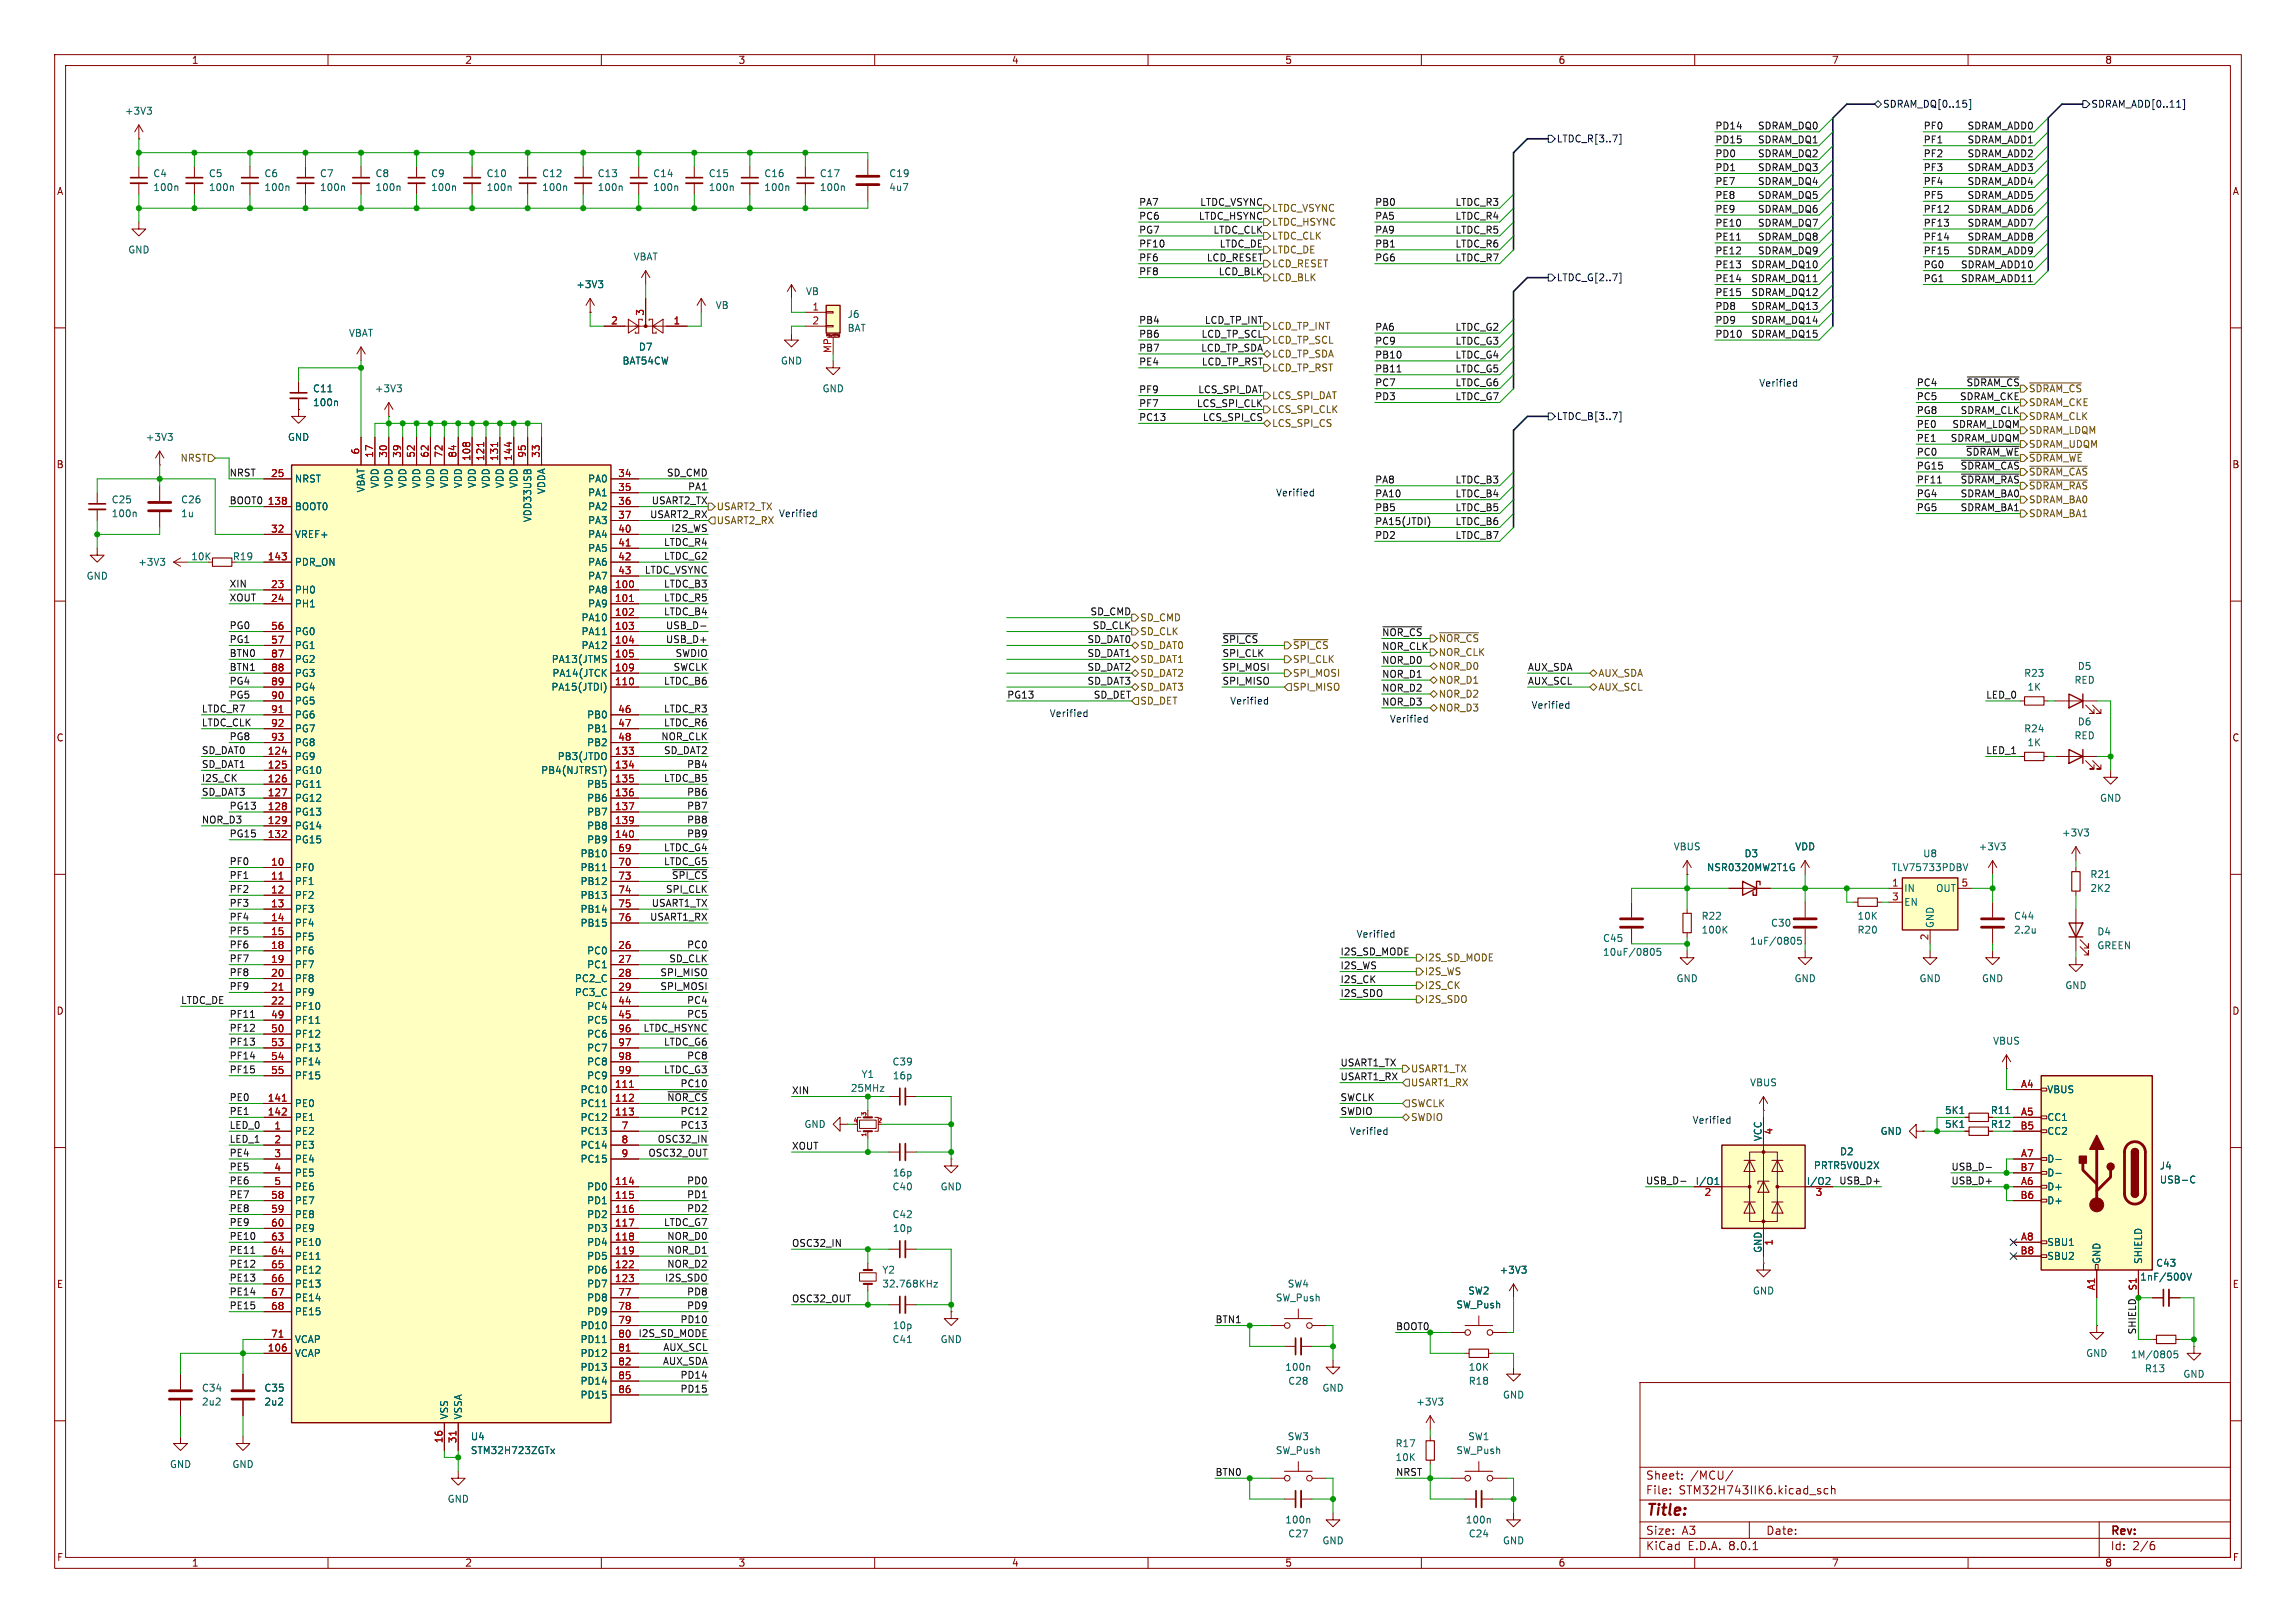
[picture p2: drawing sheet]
<svg xmlns="http://www.w3.org/2000/svg" width="420mm" height="297mm" viewBox="0 0 420 297" stroke-linecap="round" stroke-linejoin="round" font-family="sans-serif">
<defs><g id="words">
<text font-size="2.8" fill="#840000" x="301" y="277.9">Title:</text>
<g font-size="2.1" fill="#840000">
<text x="301" y="273.7">File:</text>
<text x="301" y="271">Sheet:</text>
<text x="307.1" y="273.7">STM32H743IIK6.kicad_sch</text>
<text x="309.2" y="271">/MCU/</text>
<text x="301" y="281.1">Size:</text>
<text x="307.6" y="281.1">A3</text>
<text x="323" y="281.1">Date:</text>
<text x="386" y="281.3">Rev:</text>
<text x="301" y="283.9">KiCad</text>
<text x="308.7" y="283.9">E.D.A.</text>
<text x="316.3" y="283.9">8.0.1</text>
<text x="386" y="283.9">Id:</text>
<text x="390.1" y="283.9">2/6</text>
</g>
<g font-size="1.8" fill="#840000">
<text x="35" y="11.9">1</text>
<text x="85" y="11.9">2</text>
<text x="135" y="11.9">3</text>
<text x="185" y="11.9">4</text>
<text x="235" y="11.9">5</text>
<text x="285" y="11.9">6</text>
<text x="335" y="11.9">7</text>
<text x="385" y="11.9">8</text>
<text x="10.3" y="35.9">A</text>
<text x="408.3" y="35.9">A</text>
<text x="10.3" y="85.9">B</text>
<text x="408.2" y="85.9">B</text>
<text x="10.3" y="135.9">C</text>
<text x="408.2" y="135.9">C</text>
<text x="10.3" y="185.9">D</text>
<text x="408.2" y="185.9">D</text>
<text x="364.1" y="206.6">R12</text>
<text x="364.1" y="204.1">R11</text>
<text x="10.3" y="235.9">E</text>
<text x="408.3" y="235.9">E</text>
<text x="10.3" y="285.9">F</text>
<text x="35" y="286.9">1</text>
<text x="85" y="286.9">2</text>
<text x="135" y="286.9">3</text>
<text x="185" y="286.9">4</text>
<text x="235" y="286.9">5</text>
<text x="285" y="286.9">6</text>
<text x="335" y="286.9">7</text>
<text x="385" y="286.9">8</text>
<text x="408.3" y="285.9">F</text>
</g>
<g font-size="1.8" fill="#006464">
<text x="22.8" y="21.2">+3V3</text>
<text x="27.9" y="32.6">C4</text>
<text x="27.9" y="35.2">100n</text>
<text x="38.1" y="32.6">C5</text>
<text x="38.1" y="35.2">100n</text>
<text x="48.3" y="32.6">C6</text>
<text x="48.3" y="35.2">100n</text>
<text x="58.4" y="32.6">C7</text>
<text x="58.4" y="35.2">100n</text>
<text x="68.6" y="32.6">C8</text>
<text x="68.6" y="35.2">100n</text>
<text x="78.7" y="32.6">C9</text>
<text x="78.7" y="35.2">100n</text>
<text x="88.9" y="35.2">100n</text>
<text x="88.9" y="32.6">C10</text>
<text x="99.1" y="35.2">100n</text>
<text x="99.1" y="32.6">C12</text>
<text x="109.2" y="35.2">100n</text>
<text x="109.2" y="32.6">C13</text>
<text x="119.4" y="35.2">100n</text>
<text x="119.4" y="32.6">C14</text>
<text x="129.5" y="35.2">100n</text>
<text x="129.5" y="32.6">C15</text>
<text x="139.7" y="35.2">100n</text>
<text x="139.7" y="32.6">C16</text>
<text x="149.9" y="35.2">100n</text>
<text x="149.9" y="32.6">C17</text>
<text x="162.6" y="32.6">C19</text>
<text x="162.6" y="35.2">4u7</text>
<text x="23.4" y="46.6">GND</text>
<text x="115.8" y="47.9">VBAT</text>
<text x="105.3" y="52.9">+3V3</text>
<text x="130.8" y="56.7">VB</text>
<text x="147.3" y="54.2">VB</text>
<text x="154.9" y="58.4">J6</text>
<text x="63.7" y="61.8">VBAT</text>
<text x="116.8" y="64.4">D7</text>
<text x="154.9" y="60.9">BAT</text>
<text x="57.2" y="72">C11</text>
<text x="68.5" y="72">+3V3</text>
<text x="113.8" y="66.9">BAT54CW</text>
<text x="142.7" y="66.9">GND</text>
<text x="150.4" y="72">GND</text>
<text x="57.2" y="74.5">100n</text>
<text x="26.6" y="80.9">+3V3</text>
<text x="52.6" y="80.9">GND</text>
<text x="53.8" y="88.5">NRST</text>
<text x="69.4" y="89.4" transform="rotate(-90 69.4 89.4)">VDD</text>
<text x="72" y="89.4" transform="rotate(-90 72 89.4)">VDD</text>
<text x="74.5" y="89.4" transform="rotate(-90 74.5 89.4)">VDD</text>
<text x="77.1" y="89.4" transform="rotate(-90 77.1 89.4)">VDD</text>
<text x="79.6" y="89.4" transform="rotate(-90 79.6 89.4)">VDD</text>
<text x="82.1" y="89.4" transform="rotate(-90 82.1 89.4)">VDD</text>
<text x="84.7" y="89.4" transform="rotate(-90 84.7 89.4)">VDD</text>
<text x="87.2" y="89.4" transform="rotate(-90 87.2 89.4)">VDD</text>
<text x="89.8" y="89.4" transform="rotate(-90 89.8 89.4)">VDD</text>
<text x="92.3" y="89.4" transform="rotate(-90 92.3 89.4)">VDD</text>
<text x="94.8" y="89.4" transform="rotate(-90 94.8 89.4)">VDD</text>
<text x="107.5" y="88.5">PA0</text>
<text x="20.3" y="94.8">100n</text>
<text x="20.3" y="92.3">C25</text>
<text x="33" y="94.8">1u</text>
<text x="33" y="92.3">C26</text>
<text x="53.8" y="93.6">BOOT0</text>
<text x="66.9" y="90.2" transform="rotate(-90 66.9 90.2)">VBAT</text>
<text x="97.4" y="95.7" transform="rotate(-90 97.4 95.7)">VDD33USB</text>
<text x="99.9" y="90.5" transform="rotate(-90 99.9 90.5)">VDDA</text>
<text x="107.5" y="91">PA1</text>
<text x="107.5" y="93.6">PA2</text>
<text x="53.8" y="98.7">VREF+</text>
<text x="107.5" y="96.1">PA3</text>
<text x="107.5" y="98.7">PA4</text>
<text x="107.5" y="101.2">PA5</text>
<text x="15.7" y="106.3">GND</text>
<text x="25.2" y="103.7">+3V3</text>
<text x="34.9" y="102.7">10K</text>
<text x="42.5" y="102.7">R19</text>
<text x="53.8" y="103.7">PDR_ON</text>
<text x="107.5" y="103.7">PA6</text>
<text x="107.5" y="106.3">PA7</text>
<text x="53.8" y="108.8">PH0</text>
<text x="53.8" y="111.4">PH1</text>
<text x="106.3" y="113.9">PA10</text>
<text x="107.5" y="108.8">PA8</text>
<text x="107.5" y="111.4">PA9</text>
<text x="53.8" y="116.4">PG0</text>
<text x="53.8" y="119">PG1</text>
<text x="106.3" y="116.4">PA11</text>
<text x="106.3" y="119">PA12</text>
<text x="53.8" y="121.5">PG2</text>
<text x="53.8" y="124.1">PG3</text>
<text x="100.8" y="121.5">PA13(JTMS</text>
<text x="100.9" y="124.1">PA14(JTCK</text>
<text x="370.2" y="124.1">R23</text>
<text x="379.4" y="125.3">RED</text>
<text x="380" y="122.8">D5</text>
<text x="53.8" y="126.6">PG4</text>
<text x="53.8" y="129.1">PG5</text>
<text x="53.8" y="131.7">PG6</text>
<text x="100.8" y="126.6">PA15(JTDI)</text>
<text x="107.3" y="131.7">PB0</text>
<text x="370.8" y="126.6">1K</text>
<text x="53.8" y="134.2">PG7</text>
<text x="53.8" y="136.8">PG8</text>
<text x="107.3" y="134.2">PB1</text>
<text x="107.3" y="136.8">PB2</text>
<text x="370.2" y="134.2">R24</text>
<text x="370.8" y="136.8">1K</text>
<text x="379.4" y="135.5">RED</text>
<text x="380" y="132.9">D6</text>
<text x="53.8" y="139.3">PG9</text>
<text x="53.8" y="141.8">PG10</text>
<text x="98.9" y="141.8">PB4(NJTRST)</text>
<text x="101.9" y="139.3">PB3(JTDO</text>
<text x="53.8" y="144.4">PG11</text>
<text x="53.8" y="146.9">PG12</text>
<text x="53.8" y="149.5">PG13</text>
<text x="107.3" y="144.4">PB5</text>
<text x="107.3" y="146.9">PB6</text>
<text x="107.3" y="149.5">PB7</text>
<text x="384" y="146.9">GND</text>
<text x="53.8" y="152">PG14</text>
<text x="53.8" y="154.5">PG15</text>
<text x="107.3" y="152">PB8</text>
<text x="107.3" y="154.5">PB9</text>
<text x="306.1" y="155.8">VBUS</text>
<text x="328.3" y="155.8">VDD</text>
<text x="361.8" y="155.8">+3V3</text>
<text x="377.1" y="153.3">+3V3</text>
<text x="53.8" y="159.6">PF0</text>
<text x="106.1" y="157.1">PB10</text>
<text x="106.1" y="159.6">PB11</text>
<text x="312.2" y="159.6">NSR0320MW2T1G</text>
<text x="319" y="157.1">D3</text>
<text x="345.9" y="159.6">TLV75733PDBV</text>
<text x="351.7" y="157.1">U8</text>
<text x="382.3" y="160.9">R21</text>
<text x="53.8" y="162.2">PF1</text>
<text x="53.8" y="164.7">PF2</text>
<text x="53.8" y="167.2">PF3</text>
<text x="106.1" y="162.2">PB12</text>
<text x="106.1" y="164.7">PB13</text>
<text x="106.1" y="167.2">PB14</text>
<text x="348.2" y="163.4">IN</text>
<text x="348.2" y="166">EN</text>
<text x="354.1" y="163.4">OUT</text>
<text x="382.3" y="163.4">2K2</text>
<text x="53.8" y="169.8">PF4</text>
<text x="53.8" y="172.3">PF5</text>
<text x="106.1" y="169.8">PB15</text>
<text x="293.1" y="172.6">C45</text>
<text x="311.2" y="168.5">R22</text>
<text x="311.2" y="171">100K</text>
<text x="320.1" y="173.1">1uF/0805</text>
<text x="323.9" y="169.8">C30</text>
<text x="339.7" y="171">R20</text>
<text x="339.7" y="168.5">10K</text>
<text x="353.9" y="169.9" transform="rotate(-90 353.9 169.9)">GND</text>
<text x="368.3" y="168.5">C44</text>
<text x="368.3" y="171">2.2u</text>
<text x="383.6" y="171.4">D4</text>
<text x="383.6" y="173.9">GREEN</text>
<text x="53.8" y="174.9">PF6</text>
<text x="53.8" y="177.4">PF7</text>
<text x="53.8" y="179.9">PF8</text>
<text x="105.1" y="179.9">PC2_C</text>
<text x="107.3" y="174.9">PC0</text>
<text x="107.3" y="177.4">PC1</text>
<text x="293.1" y="175.1">10uF/0805</text>
<text x="306.6" y="179.9">GND</text>
<text x="328.2" y="179.9">GND</text>
<text x="351" y="179.9">GND</text>
<text x="362.5" y="179.9">GND</text>
<text x="53.8" y="182.5">PF9</text>
<text x="53.8" y="185">PF10</text>
<text x="105.1" y="182.5">PC3_C</text>
<text x="107.3" y="185">PC4</text>
<text x="377.7" y="181.2">GND</text>
<text x="53.8" y="187.6">PF11</text>
<text x="53.8" y="190.1">PF12</text>
<text x="107.3" y="187.6">PC5</text>
<text x="107.3" y="190.1">PC6</text>
<text x="364.5" y="191.4">VBUS</text>
<text x="53.8" y="192.6">PF13</text>
<text x="53.8" y="195.2">PF14</text>
<text x="53.8" y="197.7">PF15</text>
<text x="107.3" y="192.6">PC7</text>
<text x="107.3" y="195.2">PC8</text>
<text x="107.3" y="197.7">PC9</text>
<text x="157.5" y="197.5">Y1</text>
<text x="163.2" y="195.2">C39</text>
<text x="163.2" y="197.7">16p</text>
<text x="53.8" y="202.8">PE0</text>
<text x="106.1" y="200.3">PC10</text>
<text x="106.1" y="202.8">PC11</text>
<text x="155.5" y="200">25MHz</text>
<text x="320" y="199">VBUS</text>
<text x="374.4" y="200.3">VBUS</text>
<text x="53.8" y="207.9">PE2</text>
<text x="53.8" y="205.3">PE1</text>
<text x="106.1" y="205.3">PC12</text>
<text x="106.1" y="207.9">PC13</text>
<text x="147" y="206.6">GND</text>
<text x="322.3" y="208.9" transform="rotate(-90 322.3 208.9)">VCC</text>
<text x="343.9" y="207.9">GND</text>
<text x="355.7" y="206.6">5K1</text>
<text x="355.7" y="204.1">5K1</text>
<text x="374.4" y="205.3">CC1</text>
<text x="374.4" y="207.9">CC2</text>
<text x="53.8" y="210.4">PE3</text>
<text x="53.8" y="213">PE4</text>
<text x="53.8" y="215.5">PE5</text>
<text x="106.1" y="210.4">PC14</text>
<text x="106.1" y="213">PC15</text>
<text x="163.2" y="215.5">16p</text>
<text x="331.7" y="214.2">PRTR5V0U2X</text>
<text x="336.5" y="211.6">D2</text>
<text x="374.4" y="213">D-</text>
<text x="374.4" y="215.5">D-</text>
<text x="395" y="214.2">J4</text>
<text x="53.8" y="218">PE6</text>
<text x="53.8" y="220.6">PE7</text>
<text x="107.3" y="218">PD0</text>
<text x="107.3" y="220.6">PD1</text>
<text x="163.2" y="218">C40</text>
<text x="172" y="218">GND</text>
<text x="310.1" y="216.9">I/O1</text>
<text x="330.4" y="216.9">I/O2</text>
<text x="374.4" y="218">D+</text>
<text x="374.4" y="220.6">D+</text>
<text x="395" y="216.8">USB-C</text>
<text x="53.8" y="223.1">PE8</text>
<text x="53.8" y="225.7">PE9</text>
<text x="107.3" y="223.1">PD2</text>
<text x="107.3" y="225.7">PD3</text>
<text x="163.2" y="223.1">C42</text>
<text x="163.2" y="225.7">10p</text>
<text x="53.8" y="228.2">PE10</text>
<text x="53.8" y="230.7">PE11</text>
<text x="53.8" y="233.3">PE12</text>
<text x="107.3" y="228.2">PD4</text>
<text x="107.3" y="230.7">PD5</text>
<text x="107.3" y="233.3">PD6</text>
<text x="161.3" y="233.3">Y2</text>
<text x="274.2" y="233.3">+3V3</text>
<text x="322.3" y="229.4" transform="rotate(-90 322.3 229.4)">GND</text>
<text x="374.4" y="228.2">SBU1</text>
<text x="374.4" y="230.7">SBU2</text>
<text x="384.4" y="231.4" transform="rotate(-90 384.4 231.4)">GND</text>
<text x="392" y="231.4" transform="rotate(-90 392 231.4)">SHIELD</text>
<text x="394.3" y="232">C43</text>
<text x="53.8" y="235.8">PE13</text>
<text x="53.8" y="238.4">PE14</text>
<text x="107.3" y="235.8">PD7</text>
<text x="107.3" y="238.4">PD8</text>
<text x="161.3" y="235.8">32.768KHz</text>
<text x="233.3" y="238.4">SW_Push</text>
<text x="235.5" y="235.8">SW4</text>
<text x="266.3" y="239.6">SW_Push</text>
<text x="268.5" y="237.1">SW2</text>
<text x="320.5" y="237.1">GND</text>
<text x="391.4" y="234.5">1nF/500V</text>
<text x="53.8" y="240.9">PE15</text>
<text x="53.8" y="246">VCAP</text>
<text x="106.1" y="243.4">PD10</text>
<text x="106.1" y="246">PD11</text>
<text x="107.3" y="240.9">PD9</text>
<text x="163.2" y="246">C41</text>
<text x="163.2" y="243.4">10p</text>
<text x="172" y="246">GND</text>
<text x="53.8" y="248.5">VCAP</text>
<text x="106.1" y="248.5">PD12</text>
<text x="106.1" y="251.1">PD13</text>
<text x="235" y="251.1">100n</text>
<text x="268.6" y="251.1">10K</text>
<text x="381.5" y="248.5">GND</text>
<text x="389.7" y="248.8">1M/0805</text>
<text x="392.3" y="251.3">R13</text>
<text x="36.8" y="254.9">C34</text>
<text x="36.8" y="257.4">2u2</text>
<text x="48.3" y="254.9">C35</text>
<text x="48.3" y="257.4">2u2</text>
<text x="106.1" y="253.6">PD14</text>
<text x="106.1" y="256.1">PD15</text>
<text x="235.6" y="253.6">C28</text>
<text x="241.8" y="254.9">GND</text>
<text x="259" y="257.4">+3V3</text>
<text x="268.6" y="253.6">R18</text>
<text x="274.8" y="256.1">GND</text>
<text x="399.3" y="252.3">GND</text>
<text x="82.1" y="259.8" transform="rotate(-90 82.1 259.8)">VSS</text>
<text x="84.7" y="259.8" transform="rotate(-90 84.7 259.8)">VSSA</text>
<text x="86" y="263.8">U4</text>
<text x="235.5" y="263.8">SW3</text>
<text x="268.5" y="263.8">SW1</text>
<text x="31" y="268.8">GND</text>
<text x="42.4" y="268.8">GND</text>
<text x="86" y="266.3">STM32H723ZGTx</text>
<text x="233.3" y="266.3">SW_Push</text>
<text x="255.2" y="265">R17</text>
<text x="255.2" y="267.6">10K</text>
<text x="266.3" y="266.3">SW_Push</text>
<text x="81.8" y="275.2">GND</text>
<text x="235" y="279">100n</text>
<text x="235.6" y="281.5">C27</text>
<text x="268" y="279">100n</text>
<text x="268.6" y="281.5">C24</text>
<text x="241.8" y="282.8">GND</text>
<text x="274.8" y="282.8">GND</text>
</g>
<g font-size="1.8" fill="#0f0f0f">
<text x="313.7" y="23.8">PD14</text>
<text x="321.5" y="23.8">SDRAM_DQ0</text>
<text x="351.8" y="23.8">PF0</text>
<text x="359.8" y="23.8">SDRAM_ADD0</text>
<text x="313.7" y="26.3">PD15</text>
<text x="313.7" y="28.9">PD0</text>
<text x="321.5" y="26.3">SDRAM_DQ1</text>
<text x="321.5" y="28.9">SDRAM_DQ2</text>
<text x="351.8" y="26.3">PF1</text>
<text x="351.8" y="28.9">PF2</text>
<text x="359.8" y="26.3">SDRAM_ADD1</text>
<text x="359.8" y="28.9">SDRAM_ADD2</text>
<text x="313.7" y="33.9">PE7</text>
<text x="313.7" y="31.4">PD1</text>
<text x="321.5" y="31.4">SDRAM_DQ3</text>
<text x="321.5" y="33.9">SDRAM_DQ4</text>
<text x="351.8" y="33.9">PF4</text>
<text x="351.8" y="31.4">PF3</text>
<text x="359.8" y="33.9">SDRAM_ADD4</text>
<text x="359.8" y="31.4">SDRAM_ADD3</text>
<text x="208.3" y="37.7">PA7</text>
<text x="208.3" y="40.3">PC6</text>
<text x="219.2" y="40.3">LTDC_HSYNC</text>
<text x="219.4" y="37.7">LTDC_VSYNC</text>
<text x="251.5" y="37.7">PB0</text>
<text x="251.5" y="40.3">PA5</text>
<text x="266.1" y="37.7">LTDC_R3</text>
<text x="266.1" y="40.3">LTDC_R4</text>
<text x="313.7" y="39">PE9</text>
<text x="313.7" y="36.5">PE8</text>
<text x="313.7" y="41.6">PE10</text>
<text x="321.5" y="36.5">SDRAM_DQ5</text>
<text x="321.5" y="41.6">SDRAM_DQ7</text>
<text x="321.5" y="39">SDRAM_DQ6</text>
<text x="351.8" y="36.5">PF5</text>
<text x="351.8" y="39">PF12</text>
<text x="351.8" y="41.6">PF13</text>
<text x="359.8" y="39">SDRAM_ADD6</text>
<text x="359.8" y="41.6">SDRAM_ADD7</text>
<text x="359.8" y="36.5">SDRAM_ADD5</text>
<text x="208.3" y="45.4">PF10</text>
<text x="208.3" y="47.9">PF6</text>
<text x="208.3" y="42.8">PG7</text>
<text x="220.7" y="47.9">LCD_RESET</text>
<text x="221.9" y="42.8">LTDC_CLK</text>
<text x="223" y="45.4">LTDC_DE</text>
<text x="251.5" y="47.9">PG6</text>
<text x="251.5" y="42.8">PA9</text>
<text x="251.5" y="45.4">PB1</text>
<text x="266.1" y="47.9">LTDC_R7</text>
<text x="266.1" y="45.4">LTDC_R6</text>
<text x="266.1" y="42.8">LTDC_R5</text>
<text x="313.7" y="44.1">PE11</text>
<text x="313.7" y="46.6">PE12</text>
<text x="321.5" y="44.1">SDRAM_DQ8</text>
<text x="321.5" y="46.6">SDRAM_DQ9</text>
<text x="351.8" y="44.1">PF14</text>
<text x="351.8" y="46.6">PF15</text>
<text x="359.8" y="46.6">SDRAM_ADD9</text>
<text x="359.8" y="44.1">SDRAM_ADD8</text>
<text x="208.3" y="50.5">PF8</text>
<text x="222.8" y="50.5">LCD_BLK</text>
<text x="313.7" y="51.7">PE14</text>
<text x="313.7" y="49.2">PE13</text>
<text x="320.3" y="51.7">SDRAM_DQ11</text>
<text x="320.3" y="49.2">SDRAM_DQ10</text>
<text x="351.8" y="49.2">PG0</text>
<text x="351.8" y="51.7">PG1</text>
<text x="358.6" y="49.2">SDRAM_ADD10</text>
<text x="358.6" y="51.7">SDRAM_ADD11</text>
<text x="208.3" y="59.3">PB4</text>
<text x="220.3" y="59.3">LCD_TP_INT</text>
<text x="313.7" y="54.3">PE15</text>
<text x="313.7" y="56.8">PD8</text>
<text x="313.7" y="59.3">PD9</text>
<text x="320.3" y="54.3">SDRAM_DQ12</text>
<text x="320.3" y="56.8">SDRAM_DQ13</text>
<text x="320.3" y="59.3">SDRAM_DQ14</text>
<text x="208.3" y="61.9">PB6</text>
<text x="208.3" y="64.4">PB7</text>
<text x="219.6" y="64.4">LCD_TP_SDA</text>
<text x="219.7" y="61.9">LCD_TP_SCL</text>
<text x="251.5" y="65.7">PB10</text>
<text x="251.5" y="63.2">PC9</text>
<text x="251.5" y="60.6">PA6</text>
<text x="266.1" y="65.7">LTDC_G4</text>
<text x="266.1" y="63.2">LTDC_G3</text>
<text x="266.1" y="60.6">LTDC_G2</text>
<text x="313.7" y="61.9">PD10</text>
<text x="320.3" y="61.9">SDRAM_DQ15</text>
<text x="208.3" y="67">PE4</text>
<text x="219.7" y="67">LCD_TP_RST</text>
<text x="251.5" y="70.8">PC7</text>
<text x="251.5" y="68.2">PB11</text>
<text x="266.1" y="70.8">LTDC_G6</text>
<text x="266.1" y="68.2">LTDC_G5</text>
<text x="350.5" y="70.8">PC4</text>
<text x="359.6" y="70.8">~{SDRAM_CS}</text>
<text x="208.3" y="74.6">PF7</text>
<text x="208.3" y="77.1">PC13</text>
<text x="208.3" y="72">PF9</text>
<text x="218.8" y="74.6">LCS_SPI_CLK</text>
<text x="219.1" y="72">LCS_SPI_DAT</text>
<text x="219.9" y="77.1">LCS_SPI_CS</text>
<text x="251.5" y="73.3">PD3</text>
<text x="266.1" y="73.3">LTDC_G7</text>
<text x="350.5" y="75.9">PG8</text>
<text x="350.5" y="73.3">PC5</text>
<text x="358.4" y="73.3">SDRAM_CKE</text>
<text x="358.5" y="75.9">SDRAM_CLK</text>
<text x="350.5" y="83.5">PC0</text>
<text x="350.5" y="78.4">PE0</text>
<text x="350.5" y="80.9">PE1</text>
<text x="356.7" y="80.9">SDRAM_UDQM</text>
<text x="357" y="78.4">SDRAM_LDQM</text>
<text x="359.5" y="83.5">~{SDRAM_WE}</text>
<text x="41.9" y="87.3">NRST</text>
<text x="121.9" y="87.3">SD_CMD</text>
<text x="125.8" y="89.8">PA1</text>
<text x="251.5" y="88.6">PA8</text>
<text x="266.1" y="88.6">LTDC_B3</text>
<text x="350.5" y="88.6">PF11</text>
<text x="350.5" y="86">PG15</text>
<text x="358.5" y="86">~{SDRAM_CAS}</text>
<text x="358.5" y="88.6">~{SDRAM_RAS}</text>
<text x="41.9" y="92.4">BOOT0</text>
<text x="118.8" y="94.9">USART2_RX</text>
<text x="119.1" y="92.4">USART2_TX</text>
<text x="251.5" y="91.1">PA10</text>
<text x="251.5" y="93.6">PB5</text>
<text x="266.1" y="93.6">LTDC_B5</text>
<text x="266.1" y="91.1">LTDC_B4</text>
<text x="350.5" y="93.6">PG5</text>
<text x="350.5" y="91.1">PG4</text>
<text x="358.5" y="93.6">SDRAM_BA1</text>
<text x="358.5" y="91.1">SDRAM_BA0</text>
<text x="121.4" y="100">LTDC_R4</text>
<text x="122.7" y="97.4">I2S_WS</text>
<text x="251.5" y="96.2">PA15(JTDI)</text>
<text x="251.5" y="98.7">PD2</text>
<text x="266.1" y="96.2">LTDC_B6</text>
<text x="266.1" y="98.7">LTDC_B7</text>
<text x="41.9" y="107.6">XIN</text>
<text x="117.8" y="105.1">LTDC_VSYNC</text>
<text x="121.4" y="102.5">LTDC_G2</text>
<text x="121.4" y="107.6">LTDC_B3</text>
<text x="41.9" y="110.1">XOUT</text>
<text x="121.4" y="110.1">LTDC_R5</text>
<text x="121.4" y="112.7">LTDC_B4</text>
<text x="199.4" y="112.7">SD_CMD</text>
<text x="41.9" y="115.2">PG0</text>
<text x="41.9" y="117.8">PG1</text>
<text x="121.7" y="115.2">USB_D-</text>
<text x="121.7" y="117.8">USB_D+</text>
<text x="198.8" y="117.8">SD_DAT0</text>
<text x="199.8" y="115.2">SD_CLK</text>
<text x="223.5" y="117.8">~{SPI_CS}</text>
<text x="252.7" y="116.5">~{NOR_CS}</text>
<text x="252.7" y="119">NOR_CLK</text>
<text x="41.9" y="120.3">BTN0</text>
<text x="41.9" y="125.4">PG4</text>
<text x="41.9" y="122.8">BTN1</text>
<text x="121.4" y="125.4">LTDC_B6</text>
<text x="123.1" y="122.8">SWCLK</text>
<text x="123.5" y="120.3">SWDIO</text>
<text x="198.8" y="120.3">SD_DAT1</text>
<text x="198.8" y="122.8">SD_DAT2</text>
<text x="198.8" y="125.4">SD_DAT3</text>
<text x="223.5" y="120.3">SPI_CLK</text>
<text x="223.5" y="125.4">SPI_MISO</text>
<text x="223.5" y="122.8">SPI_MOSI</text>
<text x="252.7" y="121.6">NOR_D0</text>
<text x="252.7" y="124.1">NOR_D1</text>
<text x="279.4" y="122.8">AUX_SDA</text>
<text x="279.4" y="125.4">AUX_SCL</text>
<text x="36.8" y="130.5">LTDC_R7</text>
<text x="41.9" y="127.9">PG5</text>
<text x="121.4" y="130.5">LTDC_R3</text>
<text x="184.1" y="127.9">PG13</text>
<text x="200" y="127.9">SD_DET</text>
<text x="252.7" y="126.7">NOR_D2</text>
<text x="252.7" y="129.2">NOR_D3</text>
<text x="363.2" y="127.9">LED_0</text>
<text x="36.8" y="133">LTDC_CLK</text>
<text x="41.9" y="135.5">PG8</text>
<text x="120.9" y="135.5">NOR_CLK</text>
<text x="121.4" y="133">LTDC_R6</text>
<text x="36.8" y="138.1">SD_DAT0</text>
<text x="36.8" y="143.2">I2S_CK</text>
<text x="36.8" y="140.6">SD_DAT1</text>
<text x="121.4" y="143.2">LTDC_B5</text>
<text x="121.4" y="138.1">SD_DAT2</text>
<text x="125.6" y="140.6">PB4</text>
<text x="363.2" y="138.1">LED_1</text>
<text x="36.8" y="145.7">SD_DAT3</text>
<text x="41.9" y="148.2">PG13</text>
<text x="125.6" y="148.2">PB7</text>
<text x="125.6" y="145.7">PB6</text>
<text x="36.8" y="150.8">NOR_D3</text>
<text x="41.9" y="153.3">PG15</text>
<text x="121.4" y="155.9">LTDC_G4</text>
<text x="125.6" y="150.8">PB8</text>
<text x="125.6" y="153.3">PB9</text>
<text x="41.9" y="160.9">PF1</text>
<text x="41.9" y="158.4">PF0</text>
<text x="121.4" y="158.4">LTDC_G5</text>
<text x="122.8" y="160.9">~{SPI_CS}</text>
<text x="41.9" y="166">PF3</text>
<text x="41.9" y="163.5">PF2</text>
<text x="119.1" y="166">USART1_TX</text>
<text x="121.7" y="163.5">SPI_CLK</text>
<text x="41.9" y="173.6">PF6</text>
<text x="41.9" y="171.1">PF5</text>
<text x="41.9" y="168.6">PF4</text>
<text x="118.8" y="168.6">USART1_RX</text>
<text x="125.6" y="173.6">PC0</text>
<text x="41.9" y="176.2">PF7</text>
<text x="41.9" y="178.7">PF8</text>
<text x="120.7" y="178.7">SPI_MISO</text>
<text x="122.3" y="176.2">SD_CLK</text>
<text x="245.1" y="177.5">I2S_WS</text>
<text x="245.1" y="174.9">I2S_SD_MODE</text>
<text x="245.1" y="180">I2S_CK</text>
<text x="33" y="183.8">LTDC_DE</text>
<text x="41.9" y="181.3">PF9</text>
<text x="120.7" y="181.3">SPI_MOSI</text>
<text x="125.6" y="183.8">PC4</text>
<text x="245.1" y="182.5">I2S_SDO</text>
<text x="41.9" y="188.9">PF12</text>
<text x="41.9" y="191.4">PF13</text>
<text x="41.9" y="186.3">PF11</text>
<text x="117.6" y="188.9">LTDC_HSYNC</text>
<text x="121.4" y="191.4">LTDC_G6</text>
<text x="125.6" y="186.3">PC5</text>
<text x="41.9" y="194">PF14</text>
<text x="41.9" y="196.5">PF15</text>
<text x="121.4" y="196.5">LTDC_G3</text>
<text x="125.6" y="194">PC8</text>
<text x="245.1" y="197.8">USART1_RX</text>
<text x="245.1" y="195.2">USART1_TX</text>
<text x="41.9" y="201.6">PE0</text>
<text x="122" y="201.6">~{NOR_CS}</text>
<text x="124.4" y="199">PC10</text>
<text x="144.8" y="200.3">XIN</text>
<text x="245.1" y="201.6">SWCLK</text>
<text x="41.9" y="206.7">LED_0</text>
<text x="41.9" y="209.2">LED_1</text>
<text x="41.9" y="204.1">PE1</text>
<text x="120.2" y="209.2">OSC32_IN</text>
<text x="124.4" y="204.1">PC12</text>
<text x="124.4" y="206.7">PC13</text>
<text x="245.1" y="204.1">SWDIO</text>
<text x="41.9" y="214.3">PE5</text>
<text x="41.9" y="211.7">PE4</text>
<text x="118.5" y="211.7">OSC32_OUT</text>
<text x="144.8" y="210.5">XOUT</text>
<text x="356.9" y="214.3">USB_D-</text>
<text x="41.9" y="216.8">PE6</text>
<text x="41.9" y="221.9">PE8</text>
<text x="41.9" y="219.4">PE7</text>
<text x="125.6" y="221.9">PD2</text>
<text x="125.6" y="219.4">PD1</text>
<text x="125.6" y="216.8">PD0</text>
<text x="301" y="216.8">USB_D-</text>
<text x="336.3" y="216.8">USB_D+</text>
<text x="356.9" y="216.8">USB_D+</text>
<text x="41.9" y="224.4">PE9</text>
<text x="41.9" y="227">PE10</text>
<text x="121.4" y="224.4">LTDC_G7</text>
<text x="122" y="227">NOR_D0</text>
<text x="41.9" y="232.1">PE12</text>
<text x="41.9" y="229.5">PE11</text>
<text x="122" y="229.5">NOR_D1</text>
<text x="122" y="232.1">NOR_D2</text>
<text x="144.8" y="228.3">OSC32_IN</text>
<text x="41.9" y="234.6">PE13</text>
<text x="41.9" y="239.7">PE15</text>
<text x="41.9" y="237.1">PE14</text>
<text x="121.5" y="234.6">I2S_SDO</text>
<text x="125.6" y="239.7">PD9</text>
<text x="125.6" y="237.1">PD8</text>
<text x="144.8" y="238.4">OSC32_OUT</text>
<text x="116.7" y="244.8">I2S_SD_MODE</text>
<text x="124.4" y="242.2">PD10</text>
<text x="222.2" y="242.2">BTN1</text>
<text x="255.3" y="243.5">BOOT0</text>
<text x="390.8" y="244.3" transform="rotate(-90 390.8 244.3)">SHIELD</text>
<text x="121.2" y="249.8">AUX_SDA</text>
<text x="121.2" y="247.3">AUX_SCL</text>
<text x="124.4" y="254.9">PD15</text>
<text x="124.4" y="252.4">PD14</text>
<text x="222.2" y="270.2">BTN0</text>
<text x="255.3" y="270.2">NRST</text>
</g>
<g font-size="1.8" fill="#000084">
<text x="344.4" y="19.9">SDRAM_DQ[0..15]</text>
<text x="382.5" y="19.9">SDRAM_ADD[0..11]</text>
<text x="284.7" y="26.3">LTDC_R[3..7]</text>
<text x="284.7" y="51.7">LTDC_G[2..7]</text>
<text x="284.7" y="77.1">LTDC_B[3..7]</text>
</g>
<g font-size="1.8" fill="#725600">
<text x="232.6" y="39">LTDC_VSYNC</text>
<text x="232.6" y="41.5">LTDC_HSYNC</text>
<text x="232.6" y="44">LTDC_CLK</text>
<text x="232.6" y="46.6">LTDC_DE</text>
<text x="232.6" y="51.7">LCD_BLK</text>
<text x="232.6" y="49.1">LCD_RESET</text>
<text x="232.6" y="60.6">LCD_TP_INT</text>
<text x="232.6" y="63.1">LCD_TP_SCL</text>
<text x="232.6" y="65.6">LCD_TP_SDA</text>
<text x="232.6" y="68.2">LCD_TP_RST</text>
<text x="371" y="72">~{SDRAM_CS}</text>
<text x="232.6" y="75.8">LCS_SPI_CLK</text>
<text x="232.6" y="73.3">LCS_SPI_DAT</text>
<text x="371" y="77.1">SDRAM_CLK</text>
<text x="371" y="74.5">SDRAM_CKE</text>
<text x="232.6" y="78.3">LCS_SPI_CS</text>
<text x="371" y="79.6">SDRAM_LDQM</text>
<text x="371" y="82.1">SDRAM_UDQM</text>
<text x="32.9" y="84.7">NRST</text>
<text x="371" y="89.8">~{SDRAM_RAS}</text>
<text x="371" y="87.2">~{SDRAM_CAS}</text>
<text x="371" y="84.7">~{SDRAM_WE}</text>
<text x="131" y="93.6">USART2_TX</text>
<text x="371" y="92.3">SDRAM_BA0</text>
<text x="371" y="94.8">SDRAM_BA1</text>
<text x="131" y="96.1">USART2_RX</text>
<text x="208.5" y="113.9">SD_CMD</text>
<text x="208.5" y="116.4">SD_CLK</text>
<text x="208.5" y="119">SD_DAT0</text>
<text x="236.4" y="119">~{SPI_CS}</text>
<text x="263.1" y="117.7">~{NOR_CS}</text>
<text x="208.5" y="121.5">SD_DAT1</text>
<text x="208.5" y="124.1">SD_DAT2</text>
<text x="236.4" y="124.1">SPI_MOSI</text>
<text x="236.4" y="121.5">SPI_CLK</text>
<text x="263.1" y="122.8">NOR_D0</text>
<text x="263.1" y="120.2">NOR_CLK</text>
<text x="263.1" y="125.3">NOR_D1</text>
<text x="292.3" y="124.1">AUX_SDA</text>
<text x="208.5" y="129.1">SD_DET</text>
<text x="208.5" y="126.6">SD_DAT3</text>
<text x="236.4" y="126.6">SPI_MISO</text>
<text x="263.1" y="127.9">NOR_D2</text>
<text x="263.1" y="130.4">NOR_D3</text>
<text x="292.3" y="126.6">AUX_SCL</text>
<text x="260.5" y="178.7">I2S_WS</text>
<text x="260.5" y="176.1">I2S_SD_MODE</text>
<text x="260.5" y="181.2">I2S_CK</text>
<text x="260.5" y="183.7">I2S_SDO</text>
<text x="258" y="196.4">USART1_TX</text>
<text x="258" y="202.8">SWCLK</text>
<text x="258" y="199">USART1_RX</text>
<text x="258" y="205.3">SWDIO</text>
</g>
<g font-size="1.8" fill="#a90000">
<text x="111.7" y="59.4">2</text>
<text x="117.9" y="57.9" transform="rotate(-90 117.9 57.9)">3</text>
<text x="123.1" y="59.4">1</text>
<text x="148.5" y="56.9">1</text>
<text x="148.5" y="59.4">2</text>
<text x="152.1" y="64.7" transform="rotate(-90 152.1 64.7)">MP</text>
<text x="65.8" y="83.3" transform="rotate(-90 65.8 83.3)">6</text>
<text x="68.3" y="83.9" transform="rotate(-90 68.3 83.9)">17</text>
<text x="70.9" y="83.9" transform="rotate(-90 70.9 83.9)">30</text>
<text x="73.4" y="83.9" transform="rotate(-90 73.4 83.9)">39</text>
<text x="75.9" y="83.9" transform="rotate(-90 75.9 83.9)">52</text>
<text x="78.5" y="83.9" transform="rotate(-90 78.5 83.9)">62</text>
<text x="81" y="83.9" transform="rotate(-90 81 83.9)">72</text>
<text x="83.6" y="83.9" transform="rotate(-90 83.6 83.9)">84</text>
<text x="96.3" y="83.9" transform="rotate(-90 96.3 83.9)">95</text>
<text x="98.8" y="83.9" transform="rotate(-90 98.8 83.9)">33</text>
<text x="49.5" y="87.4">25</text>
<text x="86.1" y="84.5" transform="rotate(-90 86.1 84.5)">108</text>
<text x="88.6" y="84.5" transform="rotate(-90 88.6 84.5)">121</text>
<text x="91.2" y="84.5" transform="rotate(-90 91.2 84.5)">131</text>
<text x="93.7" y="84.5" transform="rotate(-90 93.7 84.5)">144</text>
<text x="113" y="87.4">34</text>
<text x="113" y="89.9">35</text>
<text x="48.9" y="92.5">138</text>
<text x="113" y="92.5">36</text>
<text x="113" y="95">37</text>
<text x="49.5" y="97.5">32</text>
<text x="113" y="97.5">40</text>
<text x="113" y="100.1">41</text>
<text x="48.9" y="102.6">143</text>
<text x="49.5" y="107.7">23</text>
<text x="112.4" y="107.7">100</text>
<text x="113" y="102.6">42</text>
<text x="113" y="105.2">43</text>
<text x="49.5" y="110.2">24</text>
<text x="112.4" y="110.2">101</text>
<text x="112.4" y="112.8">102</text>
<text x="49.5" y="115.3">56</text>
<text x="49.5" y="117.9">57</text>
<text x="112.4" y="115.3">103</text>
<text x="112.4" y="117.9">104</text>
<text x="49.5" y="120.4">87</text>
<text x="49.5" y="122.9">88</text>
<text x="49.5" y="125.5">89</text>
<text x="112.4" y="120.4">105</text>
<text x="112.4" y="122.9">109</text>
<text x="112.4" y="125.5">110</text>
<text x="49.5" y="128">90</text>
<text x="49.5" y="130.6">91</text>
<text x="113" y="130.6">46</text>
<text x="49.5" y="133.1">92</text>
<text x="49.5" y="135.6">93</text>
<text x="113" y="133.1">47</text>
<text x="113" y="135.6">48</text>
<text x="48.9" y="138.2">124</text>
<text x="48.9" y="140.7">125</text>
<text x="48.9" y="143.3">126</text>
<text x="112.4" y="138.2">133</text>
<text x="112.4" y="140.7">134</text>
<text x="112.4" y="143.3">135</text>
<text x="48.9" y="145.8">127</text>
<text x="48.9" y="148.3">128</text>
<text x="112.4" y="145.8">136</text>
<text x="112.4" y="148.3">137</text>
<text x="48.9" y="150.9">129</text>
<text x="48.9" y="153.4">132</text>
<text x="112.4" y="150.9">139</text>
<text x="112.4" y="153.4">140</text>
<text x="113" y="156">69</text>
<text x="49.5" y="158.5">10</text>
<text x="49.5" y="161">11</text>
<text x="113" y="158.5">70</text>
<text x="113" y="161">73</text>
<text x="49.5" y="163.6">12</text>
<text x="49.5" y="166.1">13</text>
<text x="113" y="163.6">74</text>
<text x="113" y="166.1">75</text>
<text x="346" y="162.3">1</text>
<text x="346" y="164.8">3</text>
<text x="358.7" y="162.3">5</text>
<text x="49.5" y="168.7">14</text>
<text x="49.5" y="171.2">15</text>
<text x="49.5" y="173.7">18</text>
<text x="113" y="173.7">26</text>
<text x="113" y="168.7">76</text>
<text x="352.8" y="172.2" transform="rotate(-90 352.8 172.2)">2</text>
<text x="49.5" y="176.3">19</text>
<text x="49.5" y="178.8">20</text>
<text x="113" y="176.3">27</text>
<text x="113" y="178.8">28</text>
<text x="49.5" y="181.4">21</text>
<text x="49.5" y="183.9">22</text>
<text x="113" y="181.4">29</text>
<text x="113" y="183.9">44</text>
<text x="49.5" y="186.4">49</text>
<text x="49.5" y="189">50</text>
<text x="49.5" y="191.5">53</text>
<text x="113" y="186.4">45</text>
<text x="113" y="189">96</text>
<text x="113" y="191.5">97</text>
<text x="49.5" y="194.1">54</text>
<text x="49.5" y="196.6">55</text>
<text x="113" y="194.1">98</text>
<text x="113" y="196.6">99</text>
<text x="48.9" y="201.7">141</text>
<text x="112.4" y="199.1">111</text>
<text x="112.4" y="201.7">112</text>
<text x="369.6" y="199.1">A4</text>
<text x="48.9" y="204.2">142</text>
<text x="50.1" y="206.8">1</text>
<text x="50.1" y="209.3">2</text>
<text x="112.4" y="204.2">113</text>
<text x="113.6" y="206.8">7</text>
<text x="113.6" y="209.3">8</text>
<text x="324.6" y="207.7" transform="rotate(-90 324.6 207.7)">4</text>
<text x="369.5" y="206.8">B5</text>
<text x="369.6" y="204.2">A5</text>
<text x="50.1" y="211.8">3</text>
<text x="50.1" y="214.4">4</text>
<text x="113.6" y="211.8">9</text>
<text x="369.5" y="214.4">B7</text>
<text x="369.6" y="211.8">A7</text>
<text x="49.5" y="219.5">58</text>
<text x="49.5" y="222">59</text>
<text x="50.1" y="216.9">5</text>
<text x="112.4" y="216.9">114</text>
<text x="112.4" y="219.5">115</text>
<text x="112.4" y="222">116</text>
<text x="311.7" y="219.2">2</text>
<text x="332" y="219.2">3</text>
<text x="369.5" y="219.5">B6</text>
<text x="369.6" y="216.9">A6</text>
<text x="49.5" y="224.5">60</text>
<text x="49.5" y="227.1">63</text>
<text x="112.4" y="224.5">117</text>
<text x="112.4" y="227.1">118</text>
<text x="369.6" y="227.1">A8</text>
<text x="49.5" y="229.6">64</text>
<text x="49.5" y="232.2">65</text>
<text x="112.4" y="229.6">119</text>
<text x="112.4" y="232.2">122</text>
<text x="324.6" y="228" transform="rotate(-90 324.6 228)">1</text>
<text x="369.5" y="229.6">B8</text>
<text x="49.5" y="234.7">66</text>
<text x="49.5" y="237.2">67</text>
<text x="49.5" y="239.8">68</text>
<text x="112.4" y="234.7">123</text>
<text x="113" y="237.2">77</text>
<text x="113" y="239.8">78</text>
<text x="383.3" y="236.2" transform="rotate(-90 383.3 236.2)">A1</text>
<text x="390.9" y="236.3" transform="rotate(-90 390.9 236.3)">S1</text>
<text x="49.5" y="244.9">71</text>
<text x="113" y="242.3">79</text>
<text x="113" y="244.9">80</text>
<text x="48.9" y="247.4">106</text>
<text x="113" y="247.4">81</text>
<text x="113" y="249.9">82</text>
<text x="113" y="252.5">85</text>
<text x="113" y="255">86</text>
<text x="81" y="264.2" transform="rotate(-90 81 264.2)">16</text>
<text x="83.6" y="264.2" transform="rotate(-90 83.6 264.2)">31</text>
</g>
<g font-size="1.8" fill="#0000c2">
<text x="321.7" y="71">Verified</text>
<text x="142.4" y="94.8">Verified</text>
<text x="233.3" y="91">Verified</text>
<text x="191.9" y="131.4">Verified</text>
<text x="224.9" y="129.1">Verified</text>
<text x="280" y="129.9">Verified</text>
<text x="254.1" y="132.4">Verified</text>
<text x="248" y="171.8">Verified</text>
<text x="246.8" y="207.9">Verified</text>
<text x="309.5" y="205.8">Verified</text>
</g>
<g font-size="1.1" fill="#a90000">
<text x="156" y="205.5">4</text>
<text x="158.5" y="208.2" transform="rotate(-90 158.5 208.2)">1</text>
<text x="158.5" y="204.4" transform="rotate(-90 158.5 204.4)">3</text>
<text x="160.5" y="205.5">2</text>
</g>
<text font-size=".5" fill="#840000" x="150.9" y="61.8">Mounting</text>
</g></defs>
<g fill="none" stroke="#840000" stroke-width=".18">
<path d="M10 10h400v277h-400zM12 12h396v273h-396zM60 10v2M110 10v2M160 10v2M210 10v2M260 10v2M310 10v2M360 10v2M10 60h2M408 60h2M10 110h2"/>
<path d="M408 110h2M10 160h2M408 160h2M10 210h2M408 210h2M10 260h2M300 253h108v32h-108zM408 260h2M300 278.5h108M300 274.5h108M300 268.5h108M305.5 273.2v.2"/>
<path d="M305.5 272.5v.1M307.7 270.5v.2M307.7 269.8v.1M316.9 269.1l-1.2 1.9M320 278.5v3M332.9 272.9l.2 .2-.2 .3M332.9 272.4l.1 .1M334.4 272.5l-.5-.1-.2 .3v.4l.1 .2h.6M335 272.5l.2-.1 .4 .1 .1 .9M335 271.9v1.5M384 278.5v6.5M60 285v2"/>
<path d="M110 285v2M160 285v2M210 285v2M260 285v2M300 281.5h108M310 285v2M320.7 283.6h.8M360 285v2M393.6 282.7h.3l.3 .2-.1 .5-.5 .2M394 282.1l-.4 .1"/>
</g>
<path d="M53.3 85.1h58.5v175.2h-58.5z" fill="#ffffc2"/>
<path d="M53.3 85.1h58.5v175.2h-58.5z" fill="none" stroke="#840000" stroke-width=".25"/>
<g fill="none" stroke="#840000" stroke-width=".18">
<path d="M25.4 30.5v2M25.4 33.5v2.1M35.6 30.5v2M35.6 33.5v2.1M45.7 30.5v2M45.7 33.5v2.1M55.9 30.5v2M55.9 33.5v2.1M66 30.5v2M66 33.5v2.1M147.3 30.5v2M147.3 33.5v2.1"/>
<path d="M25.4 40.6v1.3h1.3l-1.3 1.3-1.3-1.3h1.3M66 63.5v2.5M66 63.5l-.7 1.3M66 63.5l.8 1.3M48.3 92.7h5M48.3 87.6h5M48.3 97.8h5M66 80v5.1M68.6 80v5.1M71.1 80v5.1M73.7 80v5.1M76.2 80v5.1"/>
<path d="M78.7 80v5.1M81.3 80v5.1M83.8 80v5.1M86.4 80v5.1M88.9 80v5.1M91.4 80v5.1M94 80v5.1M96.5 80v5.1M99.1 80v5.1M111.8 92.7h5M111.8 87.6h5M111.8 97.8h5"/>
<path d="M111.8 90.2h5M111.8 95.3h5M31.7 102.9h2.6M31.7 102.9l1.3 .7M33 102.1l-1.3 .8M38.1 102.9h.8M48.3 108h5M48.3 110.5h5M48.3 115.6h5M48.3 118.1h5M48.3 102.9h5M111.8 108h5"/>
<path d="M111.8 110.5h5M111.8 113h5M111.8 115.6h5M111.8 118.1h5M111.8 102.9h5M111.8 100.3h5M111.8 105.4h5M48.3 120.7h5M48.3 123.2h5M48.3 125.7h5M48.3 138.4h5M48.3 130.8h5"/>
<path d="M48.3 133.4h5M48.3 135.9h5M48.3 128.3h5M111.8 120.7h5M111.8 123.2h5M111.8 125.7h5M111.8 138.4h5M111.8 130.8h5M111.8 133.4h5M111.8 135.9h5M48.3 158.8h5M48.3 141h5"/>
<path d="M48.3 143.5h5M48.3 146.1h5M48.3 148.6h5M48.3 151.1h5M48.3 153.7h5M111.8 158.8h5M111.8 141h5M111.8 143.5h5M111.8 146.1h5M111.8 148.6h5M111.8 151.1h5M111.8 153.7h5"/>
<path d="M111.8 156.2h5M308.6 157.5l-.8 1.3M308.6 157.5v2.5M308.6 157.5l.8 1.3M48.3 161.3h5M48.3 163.8h5M48.3 166.4h5M48.3 168.9h5M48.3 171.5h5M48.3 174h5M48.3 176.5h5M48.3 179.1h5"/>
<path d="M111.8 161.3h5M111.8 163.8h5M111.8 166.4h5M111.8 168.9h5M111.8 174h5M111.8 176.5h5M111.8 179.1h5M298.4 165.1v2.8M298.4 169.9v2.8M308.6 160h.1M330.2 174v1.3h1.3l-1.3 1.2-1.3-1.2h1.3M48.3 181.6h5"/>
<path d="M48.3 184.2h5M48.3 186.7h5M48.3 189.2h5M48.3 191.8h5M48.3 194.3h5M48.3 196.9h5M111.8 199.4h5M111.8 181.6h5M111.8 184.2h5M111.8 186.7h5M111.8 189.2h5M111.8 191.8h5"/>
<path d="M111.8 194.3h5M111.8 196.9h5M367 195.6h.1M367 193l-.7 1.3M367 193v2.6M367 193l.8 1.3M48.3 207h5M48.3 201.9h5M48.3 204.5h5M48.3 217.2h5M48.3 219.7h5M48.3 209.6h5"/>
<path d="M48.3 212.1h5M48.3 214.6h5M111.8 207h5M111.8 201.9h5M111.8 204.5h5M111.8 217.2h5M111.8 219.7h5M111.8 209.6h5M111.8 212.1h5M322.6 203.2h.1M322.6 200.7l-.8 1.2M322.6 200.7v2.5"/>
<path d="M322.6 200.7l.7 1.2M350.5 207v-1.3l-1.3 1.3 1.3 1.3v-1.3h1.3M351.8 207h.1M359.4 207h.8M359.4 204.5h.8M48.3 222.2h5M48.3 224.8h5M48.3 227.3h5M48.3 229.9h5M48.3 232.4h5M48.3 234.9h5M48.3 237.5h5"/>
<path d="M111.8 222.2h5M111.8 224.8h5M111.8 227.3h5M111.8 229.9h5M111.8 232.4h5M111.8 234.9h5M111.8 237.5h5M322.6 231.1v1.3h1.2l-1.2 1.3-1.3-1.3h1.3M322.6 231.1h.1M393.7 237.5h2M396.7 237.5h2.1M44.4 251.5v2.8"/>
<path d="M44.4 256.3v2.8M48.3 247.6h5M48.3 240h5M48.3 245.1h5M111.8 247.6h5M111.8 240h5M111.8 245.1h5M111.8 242.6h5M111.8 250.2h5M111.8 252.7h5M111.8 255.3h5M393.7 245.1h.8"/>
<path d="M398 245.1h.8M401.3 246.4v1.2h1.3l-1.3 1.3-1.3-1.3h1.3M401.3 246.4h.1M81.3 260.3v5.1M83.8 260.3v5.1"/>
</g>
<g fill="none" stroke="#a90000" stroke-width=".18">
<path d="M88.5 81v.7M91 81v.7M93.1 80.9v.8M114.5 99.9h.8M115.1 112.6h.8M115.1 110.1h.8M115.1 117.3h.8M115.8 111.5v.4M51 130.4h.8M51.6 137.6h.8M51.6 144.4h.8l-.5 1.2M51.6 153.3h.8"/>
<path d="M52.3 152.1v.4M115.1 146.9h.8l-.5 1.3M115.1 140.1h.8M51 160.9h.8M51 181.2h.8M115.1 199h.8M51.6 204.1h.8M51.6 201.5h.8M52.3 202.9v.4M115.1 201.5h.8M115.1 216.3h.8M115.8 200.4v.4"/>
<path d="M115.1 223.1h.8l-.5 1.3M115.1 232h.8M115.8 230.8v.5M51 244.7h.8M114.5 247.2h.8M83.4 261.9v.7"/>
</g>
<g fill="none" stroke="#006464" stroke-width=".18">
<path d="M32.3 34l.2 .2v.7M42.5 34l.2 .2v.7M52.7 34l.1 .2v.7M62.8 34l.2 .2v.7M73 34l.2 .2v.7M154.3 34l.1 .2v.7M29.3 102.2h.8l-.4 .5M29.9 102.7l.2 .2v.3l-.2 .2M110.2 116.1h.7M110.7 120h.2M110.4 123l.5 .8M110.5 124.9a1.47 1.47 0 0 1 0 1.9"/>
<path d="M110.8 120.7v.4M110.9 122.5l-.7 .7M57.9 144.1h.8M110.2 159.3h.7M110.7 140.3l.1 .6-.1 .9M302.1 173.6h.1a.68 .68 0 0 1 .4 .6 .68 .68 0 0 1-.4 .6h-.1M303.8 173.6h-.7v.6l.2-.2 .4 .1 .1 .2v.4l-.2 .1-.5-.1M57.8 187.3h.7M110.2 202.5h.7M358.5 206.3h.7M358.5 203.8h.7M366.9 203.8h.7"/>
<path d="M57.8 230.4h.7M399.6 233.2v.8M400 233l.4 1.3 .5-1.3M110.2 245.7h.7M397.1 247.5v.7M398.3 247.2h-.6v.6l.1-.1 .5 .1 .1 .1-.1 .5-.2 .1-.4-.1M100.8 265.2l.6 .8M101.4 265.2l-.6 .8"/>
</g>
<path d="M23.9 33.5h3M34 33.5h3.1M44.2 33.5h3M54.4 33.5h3M64.5 33.5h3.1M145.8 33.5h3M396.7 236v3" fill="none" stroke="#840000" stroke-width=".33"/>
<path d="M23.9 32.5h3M34 32.5h3.1M44.2 32.5h3M54.4 32.5h3M64.5 32.5h3.1M145.8 32.5h3M395.7 236v3" fill="none" stroke="#840000" stroke-width=".3"/>
<path d="M38.9 102.1h3.5v1.5h-3.5zM360.2 206.2h3.5v1.6h-3.5zM360.2 203.7h3.5v1.5h-3.5zM394.5 244.3h3.5v1.6h-3.5z" fill="none" stroke="#840000" stroke-width=".2"/>
<path d="M296.4 169.7h4.1M296.4 168.1h4.1M42.4 256h4.1M42.4 254.5h4.1" fill="none" stroke="#840000" stroke-width=".51"/>
<path d="M373.4 196.9h20.3v35.5h-20.3z" fill="#ffffc2"/>
<g fill="none" stroke="#840000" stroke-width=".18">
<path d="M375.9 128.3h7.6M381.5 129l1.5 1.6h-.7h.7v-.8M382.8 129l1.5 1.6h-.8h.8v-.8M330.2 157.5v2.5M330.2 157.5l-.8 1.3M330.2 157.5l.8 1.3M316.2 162.6h7.6M330.2 165.1v2.8M330.2 169.9v2.8M368.3 199.4h5.1M373.4 199.1h1v.5h-1zM153.7 205.7v-1.2l-1.3 1.2 1.3 1.3v-1.3h1.2"/>
<path d="M154.9 205.7h.1M368.3 204.5h5.1M368.3 217.2h5.1M368.3 212.1h5.1M368.3 207h5.1M368.3 219.7h5.1M368.3 214.6h5.1M373.4 219.5h1v.5h-1zM373.4 216.9h1v.5h-1zM373.4 214.4h1v.5h-1zM373.4 211.8h1v.5h-1zM373.4 206.8h1v.5h-1z"/>
<path d="M373.4 204.2h1v.5h-1zM368.3 227.3h5.1M368.3 229.9h5.1M373.4 229.6h1v.5h-1zM373.4 227.1h1v.5h-1zM383.3 231.4h.5v1h-.5zM383.5 232.4v5.1M391.2 232.4v5.1M383.5 242.6v1.2h1.3l-1.3 1.3-1.2-1.3h1.2M383.5 242.6h.1"/>
</g>
<path d="M378.5 127l2.5 1.3-2.5 1.2zM381 127v2.5M318.8 161.3l2.5 1.3-2.5 1.2zM321.9 161.9v-.6h-.6v2.5h-.6v-.6M373.4 196.9h20.3v35.5h-20.3zM389.9 218.4a.64 .64 0 0 0 .6 .7 .64 .64 0 0 0 .7-.7M389.9 210.8a.64 .64 0 0 1 .6-.6 .64 .64 0 0 1 .7 .6" fill="none" stroke="#840000" stroke-width=".25"/>
<path d="M328.2 169.7h4M328.2 168.1h4M381 212.9v1.2l2.5 2.6M383.5 210.3v10.2M386.1 214.1v1.3l-2.6 2.5M389.2 209.5a1.91 1.91 0 0 1 2-.4 1.91 1.91 0 0 1 1.2 1.7v7.6a1.91 1.91 0 0 1-1.9 1.9 1.91 1.91 0 0 1-1.9-1.9v-7.7l.2-.7z" fill="none" stroke="#840000" stroke-width=".51"/>
<g fill="#840000" stroke="#840000" stroke-width=".25">
<path d="M389.9 218.4h1.3a.64 .64 0 0 1-.7 .7 .64 .64 0 0 1-.6-.7z"/>
<path d="M389.9 210.8h1.3v7.6h-1.3z"/>
<path d="M390.1 210.4a.64 .64 0 0 1 .7-.2 .64 .64 0 0 1 .4 .6h-1.3z"/>
<path d="M383.5 207.8l1.3 2.5h-2.5z"/>
<path d="M380.4 211.6h1.2v1.3h-1.2z"/>
<circle cx="386.1" cy="213.5" r=".63"/>
</g>
<circle cx="383.5" cy="220.5" r="1.27" fill="#840000" stroke="#840000" stroke-width=".18"/>
<path d="M327.9 158.1h.3M328 158.8h.2v.4l-.3 .1M328 171.5a.79 .79 0 0 1 0 1.3M329.5 171.5h-.6l-.1 .6 .2-.1 .4 .1 .1 .1v.5l-.2 .1-.5-.1M376.1 212.2h.9M376.1 214.7h.9M400.9 215.3l.3-.1 .3 .1M401.5 216.4l-.3 .1-.3-.1" fill="none" stroke="#006464" stroke-width=".18"/>
<path d="M151.1 55.9h2.6v5.1h-2.6z" fill="#ffffc2"/>
<g fill="none" stroke="#840000" stroke-width=".18">
<path d="M76.2 30.5v2M76.2 33.5v2.1M86.4 30.5v2M86.4 33.5v2.1M96.5 30.5v2M96.5 33.5v2.1M106.7 30.5v2M106.7 33.5v2.1M116.8 30.5v2M116.8 33.5v2.1M127 30.5v2M127 33.5v2.1"/>
<path d="M137.2 30.5v2M137.2 33.5v2.1M158.7 29.2v2.8M158.7 34v2.8M107.9 57.2h.1M107.9 54.6l-.7 1.3M107.9 54.6v2.6M107.9 54.6l.8 1.3M110.5 59.7h15.2M114.9 58.4l1.9 1.3-1.9 1.3zM117.5 58.7v-.3h-.7v2.6h-.6v-.3M118.1 49.5l-.8 1.3"/>
<path d="M118.1 49.5v2.6M118.1 54.6v5.1M118.1 49.5l.8 1.3M118.7 58.7v-.3h.7v2.6h.6v-.3M119.4 59.7l1.9-1.3v2.6zM128.3 54.6l-.8 1.3M128.3 54.6v2.6M128.3 54.6l.7 1.3M144.8 52.1l-.8 1.2M144.8 52.1v2.5M144.8 52.1l.7 1.2M147.3 57.2h3.8"/>
<path d="M147.3 59.7h3.8M151.1 59.6h1.3v.2h-1.3zM151.1 57h1.3v.3h-1.3zM54.6 74.9v1.3h1.3l-1.3 1.3-1.3-1.3h1.3M54.6 74.9h.1M54.6 69.9v2M54.6 72.9v2M71.1 76.2h.1M71.1 73.7l-.7 1.2M71.1 73.7v2.5M71.1 73.7l.8 1.2M144.8 61v1.2h1.2l-1.2 1.3-1.3-1.3h1.3"/>
<path d="M151.2 61.5v-.4l.1 .3 .2-.3v.4M151.4 61.7h2M152.4 66v1.3h1.3l-1.3 1.3-1.3-1.3h1.3M152.4 61.7v3.1M152.7 61.1v.4M152.9 61.1h.1M153.4 61.6h.2M153.4 61.3v.2h.2M153.4 61.3h.1M153.4 61.3h.2M153.6 61.6h.1M153.6 61.3v.3"/>
<path d="M17.8 90.2v2M17.8 93.2v2.1M29.2 85.1h.1M29.2 82.6l-.8 1.2M29.2 82.6v2.5M29.2 88.9v2.8M29.2 93.7v2.8M29.2 82.6l.8 1.2M157.2 232.9h3.1v1.5h-3.1zM158.7 231.1v1.3M158.7 234.9v1.3M162.6 238.8h2"/>
<path d="M162.6 228.6h2M165.6 238.8h2M165.6 228.6h2M174 240v1.3h1.3l-1.3 1.3-1.3-1.3h1.3M174 240h.1M33 262.9v1.3h1.3l-1.3 1.2-1.3-1.2h1.3M83.8 269.2v1.3h1.3l-1.3 1.3-1.3-1.3h1.3"/>
</g>
<path d="M151.1 55.9h2.6v5.1h-2.6z" fill="none" stroke="#840000" stroke-width=".25"/>
<path d="M74.7 33.5h3M84.8 33.5h3.1M95 33.5h3M105.2 33.5h3M115.3 33.5h3.1M125.5 33.5h3M135.6 33.5h3.1M53.1 72.9h3M16.3 93.2h3M165.6 227.1v3M165.6 237.2v3.1" fill="none" stroke="#840000" stroke-width=".33"/>
<path d="M74.7 32.5h3M84.8 32.5h3.1M95 32.5h3M105.2 32.5h3M115.3 32.5h3.1M125.5 32.5h3M135.6 32.5h3.1M53.1 71.9h3M16.3 92.2h3M164.6 227.1v3M164.6 237.2v3.1" fill="none" stroke="#840000" stroke-width=".3"/>
<g fill="none" stroke="#006464" stroke-width=".18">
<path d="M83.1 34l.2 .2v.7M93.3 34l.2 .2v.7M103.5 34l.1 .2v.7M113.6 34l.2 .2v.7M123.8 34l.2 .2v.7M133.9 34l.2 .2v.7M144.1 34l.2 .2v.7M109.5 51.4h.7l-.4 .5M110 51.9l.2 .2v.3l-.2 .2M30.7 79.3h.8l-.4 .5M31.3 79.8l.2 .2v.3l-.2 .3M60 71.7h.7"/>
<path d="M61.6 73.4l.1 .2v.6M72.6 70.4h.8l-.4 .5M73.2 70.9l.2 .3v.3l-.2 .2M24.7 93.7l.2 .2v.7M170.8 234.7h.7l-.7 .8h.7M166 245.7h.7"/>
</g>
<circle cx="118.1" cy="59.7" r=".25" fill="#840000" stroke="#840000" stroke-width=".18"/>
<path d="M158 234.9h1.5M158 232.4h1.5" fill="none" stroke="#840000" stroke-width=".38"/>
<path d="M156.7 33.8h4.1M156.7 32.3h4.1M27.2 93.5h4M27.2 91.9h4" fill="none" stroke="#840000" stroke-width=".51"/>
<path d="M315 209.6h15.2v15.2h-15.2z" fill="#ffffc2"/>
<path d="M378.5 137.2l2.5 1.2-2.5 1.3zM381 137.2v2.5M378.5 168.9h2.5l-1.3 2.6zM378.5 171.5h2.5M315 209.6h15.2v15.2h-15.2z" fill="none" stroke="#840000" stroke-width=".25"/>
<g fill="#840000" stroke="#840000" stroke-width=".18">
<circle cx="320" cy="217.2" r=".25"/>
<circle cx="322.6" cy="223.5" r=".25"/>
<circle cx="322.6" cy="210.8" r=".25"/>
<circle cx="325.1" cy="217.2" r=".25"/>
</g>
<g fill="none" stroke="#840000" stroke-width=".18">
<path d="M25.4 25.4h.1M25.4 22.9l-.8 1.2M25.4 22.9v2.5M25.4 22.9l.8 1.2M17.8 100.3v1.3h1.2l-1.2 1.3-1.3-1.3h1.3M369.6 138.4h.7M369.6 128.3h.7M373.9 138.4h.7M373.9 128.3h.7M375.9 138.4h7.6M381.5 139.2l1.5 1.5h-.7h.7v-.7M382.8 139.2l1.5 1.5h-.8h.8v-.7"/>
<path d="M364.5 157.5v2.5M364.5 157.5l-.8 1.3M364.5 157.5l.8 1.3M379.7 154.9l-.7 1.3M379.7 154.9v2.6M379.7 158.8v.7M379.7 154.9l.8 1.3M386.1 141v1.2h1.2l-1.2 1.3-1.3-1.3h1.3M339.1 165.1h.8M343.4 165.1h.8M353.1 174v1.3h1.2l-1.2 1.2-1.3-1.2h1.3M364.5 174v1.3h1.3l-1.3 1.2-1.3-1.2h1.3"/>
<path d="M364.5 165.1v2.8M364.5 169.9v2.8M379.7 175.3v1.2h1.3l-1.3 1.3-1.2-1.3h1.2M379.7 163.1v.7M379.7 166.4v7.6M380.5 173.2l1.5 1.6v-.8v.8h-.7M380.5 172l1.5 1.5v-.8v.8h-.7M157.2 205h3.1v1.5h-3.1zM157.5 204.5h-.7v2.5h.7M158.7 203.2v1.3M158.7 207v1.3M160 204.5h.7v2.5h-.7"/>
<path d="M162.6 210.8h2M162.6 200.7h2M165.6 210.8h2M165.6 200.7h2M174 212.1v1.3h1.3l-1.3 1.2-1.3-1.2h1.3M174 212.1h.1M309.9 217.2h10.1M319 220h2.1M319 212.3h2.1M320 210.8h5.1v12.7h-5.1zM320 220l1.1 2h-2.1zM320 212.3l1.1 2.1h-2.1z"/>
<path d="M322.6 216.2l1 2h-2zM322.6 204.5v25.4M323.6 216.2h-2v.5M324.1 220h2M324.1 212.3h2M325.1 220l1 2h-2zM325.1 212.3l1 2.1h-2zM325.1 217.2h10.2M237.5 239.5v1.8M276.9 234.9l-.8 1.3M276.9 234.9v2.6M276.9 234.9l.7 1.3"/>
<path d="M33 251.5v2.8M33 256.3v2.8M232.4 242.6h2.5M234.9 241.3h5.1M234.9 246.4h2.1M238 246.4h2M240 242.6h2.6M243.8 248.9v1.3h1.3l-1.3 1.3-1.2-1.3h1.2M261.6 259.1l-.7 1.2M261.6 259.1v2.5M261.6 259.1l.8 1.2M265.4 243.8h2.6"/>
<path d="M268 242.6h5M268 247.6h.7M270.5 240.8v1.8M272.3 247.6h.7M273 243.8h2.6M276.9 250.2v1.3h1.2l-1.2 1.2-1.3-1.2h1.3M44.4 262.9v1.3h1.3l-1.3 1.2-1.2-1.2h1.2M232.4 270.5h2.5M234.9 274.3h2.1M234.9 269.2h5.1M237.5 267.5v1.7M238 274.3h2"/>
<path d="M240 270.5h2.6M243.8 276.9v1.2h1.3l-1.3 1.3-1.2-1.3h1.2M261.6 262.9v.8M261.6 267.2v.8M265.4 270.5h2.6M268 274.3h2M268 269.2h5M270.5 267.5v1.7M271 274.3h2M273 270.5h2.6M276.9 276.9v1.2h1.2l-1.2 1.3-1.3-1.3h1.3"/>
<circle cx="235.5" cy="242.6" r=".51"/>
<circle cx="239.5" cy="242.6" r=".51"/>
<circle cx="268.5" cy="243.8" r=".51"/>
<circle cx="272.5" cy="243.8" r=".51"/>
<circle cx="235.5" cy="270.5" r=".51"/>
<circle cx="239.5" cy="270.5" r=".51"/>
<circle cx="268.5" cy="270.5" r=".51"/>
<circle cx="272.5" cy="270.5" r=".51"/>
</g>
<g fill="none" stroke="#006464" stroke-width=".18">
<path d="M26.9 19.6h.8l-.4 .5M27.5 20.1l.2 .3v.3l-.2 .2M366 154.2h.8l-.4 .5M366.5 154.7l.3 .3v.3l-.3 .2M381.2 151.7h.8l-.4 .5M381.8 152.2l.2 .2v.3l-.2 .3M372.3 169.9v.9M372.3 170.6l-.1 .1M385.1 160.6h.7M313.7 216.8h.7M313.7 215.8l.4-.3v1.3M334.2 215.5h.4l.1 .3-.8 1h.8"/>
<path d="M278.4 231.7h.8l-.5 .5M278.9 232.2l.3 .2v.3l-.3 .3M239.4 249.9l.2 .2v.7M263.1 255.8h.8l-.4 .5M263.7 256.3l.2 .3v.3l-.2 .2M239.4 277.9l.2 .1v.7M272.4 277.9l.2 .1v.7"/>
</g>
<path d="M165.6 199.1v3.1M165.6 209.3v3M238 244.9v3M238 272.8v3M271 272.8v3" fill="none" stroke="#840000" stroke-width=".33"/>
<path d="M164.6 199.1v3.1M164.6 209.3v3M237 244.9v3M237 272.8v3M270 272.8v3" fill="none" stroke="#840000" stroke-width=".3"/>
<path d="M158 207h1.5M158 204.5h1.5" fill="none" stroke="#840000" stroke-width=".38"/>
<path d="M362.5 169.7h4M362.5 168.1h4M31 256h4.1M31 254.5h4.1" fill="none" stroke="#840000" stroke-width=".51"/>
<path d="M370.3 127.5h3.6v1.5h-3.6zM370.3 137.7h3.6v1.5h-3.6zM379 159.5h1.5v3.6h-1.5zM339.9 164.3h3.5v1.6h-3.5zM268.7 246.9h3.6v1.5h-3.6zM260.9 263.7h1.5v3.5h-1.5z" fill="none" stroke="#840000" stroke-width=".2"/>
<path d="M348 160.7h10.1v9.5h-10.1z" fill="#ffffc2"/>
<path d="M348 160.7h10.1v9.5h-10.1z" fill="none" stroke="#840000" stroke-width=".25"/>
<g fill="none" stroke="#840000" stroke-width=".18">
<path d="M107.9 57.2h.1M110.5 59.7h3.8M118.1 54.6v5.1M121.9 59.7h3.8M54.6 74.9h.1M54.6 69.9v2M54.6 72.9v2M48.3 92.7h5M48.3 87.6h5M48.3 97.8h5M66 80v5.1M68.6 80v5.1"/>
<path d="M71.1 80v5.1M73.7 80v5.1M76.2 80v5.1M78.7 80v5.1M81.3 80v5.1M83.8 80v5.1M86.4 80v5.1M88.9 80v5.1M91.4 80v5.1M94 80v5.1M96.5 80v5.1M99.1 80v5.1"/>
<path d="M111.8 92.7h5M111.8 87.6h5M111.8 97.8h5M111.8 90.2h5M111.8 95.3h5M48.3 108h5M48.3 110.5h5M48.3 115.6h5M48.3 118.1h5M48.3 102.9h5M111.8 108h5M111.8 110.5h5"/>
<path d="M111.8 113h5M111.8 115.6h5M111.8 118.1h5M111.8 102.9h5M111.8 100.3h5M111.8 105.4h5M48.3 120.7h5M48.3 123.2h5M48.3 125.7h5M48.3 138.4h5M48.3 130.8h5M48.3 133.4h5"/>
<path d="M48.3 135.9h5M48.3 128.3h5M111.8 120.7h5M111.8 123.2h5M111.8 125.7h5M111.8 138.4h5M111.8 130.8h5M111.8 133.4h5M111.8 135.9h5M48.3 158.8h5M48.3 141h5M48.3 143.5h5"/>
<path d="M48.3 146.1h5M48.3 148.6h5M48.3 151.1h5M48.3 153.7h5M111.8 158.8h5M111.8 141h5M111.8 143.5h5M111.8 146.1h5M111.8 148.6h5M111.8 151.1h5M111.8 153.7h5M111.8 156.2h5"/>
<path d="M48.3 161.3h5M48.3 163.8h5M48.3 166.4h5M48.3 168.9h5M48.3 171.5h5M48.3 174h5M48.3 176.5h5M48.3 179.1h5M111.8 161.3h5M111.8 163.8h5M111.8 166.4h5M111.8 168.9h5"/>
<path d="M111.8 174h5M111.8 176.5h5M111.8 179.1h5M308.6 174v1.3h1.3l-1.3 1.2-1.3-1.2h1.3M308.6 166.4v.7M308.6 170.7v.8M316.2 162.6h2.6M321.3 162.6h2.5M345.4 162.6h2.6M345.4 165.1h2.6M353.1 170.2v2.5M358.1 162.6h2.6"/>
<path d="M48.3 181.6h5M48.3 184.2h5M48.3 186.7h5M48.3 189.2h5M48.3 191.8h5M48.3 194.3h5M48.3 196.9h5M111.8 199.4h5M111.8 181.6h5M111.8 184.2h5M111.8 186.7h5M111.8 189.2h5"/>
<path d="M111.8 191.8h5M111.8 194.3h5M111.8 196.9h5M368.3 199.4h5.1M48.3 207h5M48.3 201.9h5M48.3 204.5h5M48.3 217.2h5M48.3 219.7h5M48.3 209.6h5M48.3 212.1h5M48.3 214.6h5"/>
<path d="M111.8 207h5M111.8 201.9h5M111.8 204.5h5M111.8 217.2h5M111.8 219.7h5M111.8 209.6h5M111.8 212.1h5M309.9 217.2h5.1M322.6 204.5v5.1M330.2 217.2h5.1M351.8 207h.1M359.4 207h.8"/>
<path d="M359.4 204.5h.8M368.3 207h5.1M368.3 204.5h5.1M368.3 217.2h5.1M368.3 219.7h5.1M368.3 212.1h5.1M368.3 214.6h5.1M48.3 222.2h5M48.3 224.8h5M48.3 227.3h5M48.3 229.9h5M48.3 232.4h5"/>
<path d="M48.3 234.9h5M48.3 237.5h5M111.8 222.2h5M111.8 224.8h5M111.8 227.3h5M111.8 229.9h5M111.8 232.4h5M111.8 234.9h5M111.8 237.5h5M322.6 224.8v5.1M368.3 227.3h5.1M368.3 229.9h5.1"/>
<path d="M383.5 232.4v5.1M391.2 232.4v5.1M393.7 237.5h2M396.7 237.5h2.1M44.4 251.5v2.8M44.4 256.3v2.8M48.3 247.6h5M48.3 240h5M48.3 245.1h5M111.8 247.6h5M111.8 240h5M111.8 245.1h5"/>
<path d="M111.8 242.6h5M111.8 250.2h5M111.8 252.7h5M111.8 255.3h5M265.4 243.8h2.6M273 243.8h2.6M81.3 260.3v5.1M83.8 260.3v5.1"/>
</g>
<g fill="none" stroke="#006464" stroke-width=".18">
<path d="M109.5 51.4h.7l-.4 .5M110 51.9l.2 .2v.3l-.2 .2M60 71.7h.7M61.6 73.4l.1 .2v.6M110.2 116.1h.7M110.7 120h.2M110.4 123l.5 .8M110.5 124.9a1.47 1.47 0 0 1 0 1.9M110.8 120.7v.4M110.9 122.5l-.7 .7M57.9 144.1h.8M110.2 159.3h.7"/>
<path d="M110.7 140.3l.1 .6-.1 .9M327.9 158.1h.3M328 158.8h.2v.4l-.3 .1M359.1 158.1l.4 1.2 .5-1.2M315.4 170l.5 .8M315.9 169.5l-.7 .7M57.8 187.3h.7M110.2 202.5h.7M313.7 216.8h.7M313.7 215.8l.4-.3v1.3M334.2 215.5h.4l.1 .3-.8 1h.8M358.5 203.8h.7"/>
<path d="M358.5 206.3h.7M366.9 203.8h.7M376.1 212.2h.9M376.1 214.7h.9M400.9 215.3l.3-.1 .3 .1M401.5 216.4l-.3 .1-.3-.1M57.8 230.4h.7M278.4 231.7h.8l-.5 .5M278.9 232.2l.3 .2v.3l-.3 .3M399.6 233.2v.8M400 233l.4 1.3 .5-1.3M110.2 245.7h.7"/>
<path d="M100.8 265.2l.6 .8M101.4 265.2l-.6 .8"/>
</g>
<path d="M307.8 167.1h1.6v3.6h-1.6z" fill="none" stroke="#840000" stroke-width=".2"/>
<g fill="none" stroke="#000084" stroke-width=".18">
<path d="M342.9 19.1l.6-.7 .7 .7-.7 .6zM360.2 18.2h.3v1.9h-.3M381 18.4h.6l.7 .7-.7 .6h-.6zM399.3 18.2h.3v1.9h-.3M283.2 24.8h.6l.7 .6-.7 .6h-.6zM296.2 24.6h.3v1.8h-.3M283.2 50.2h.6l.7 .6-.7 .6h-.6zM296.2 50h.3v1.8h-.3M283.2 75.6h.6l.7 .6-.7 .6h-.6zM296.2 75.4h.3v1.8h-.3M367.7 229.3l1.2 1.2M367.7 226.7l1.2 1.2"/>
<path d="M368.9 229.3l-1.2 1.2M368.9 226.7l-1.2 1.2"/>
</g>
<g fill="none" stroke="#725600" stroke-width=".18">
<path d="M231.1 37.5h.7l.6 .6-.6 .6h-.7zM231.1 50.2h.7l.6 .6-.6 .6h-.7zM231.1 40h.7l.6 .6-.6 .7h-.7zM231.1 42.5h.7l.6 .7-.6 .6h-.7zM231.1 47.6h.7l.6 .7-.6 .6h-.7zM231.1 59.1h.7l.6 .6-.6 .6h-.7zM231.1 45.1h.7l.6 .6-.6 .7h-.7zM231.1 66.7h.7l.6 .6-.6 .6h-.7zM231.1 74.3h.7l.6 .6-.6 .7h-.7zM231.1 77.5l.7-.7 .6 .7-.6 .6zM231.1 61.6h.7l.6 .6-.6 .7h-.7zM231.1 71.8h.7l.6 .6-.6 .6h-.7z"/>
<path d="M231.1 64.8l.7-.7 .6 .7-.6 .6zM369.6 78.1h.6l.6 .6-.6 .7h-.6zM369.6 70.5h.6l.6 .6-.6 .7h-.6zM369.6 75.6h.6l.6 .6-.6 .6h-.6zM369.6 73h.6l.6 .7-.6 .6h-.6zM371.3 70.1h9.4M38.1 83.2h.6l.7 .6-.7 .7h-.6zM129.5 92.1h.7l.6 .6-.6 .6h-.7zM130.2 94.6h.6v1.3h-.6l-.7-.6zM369.6 90.8h.6l.6 .6-.6 .7h-.6zM369.6 88.3h.6l.6 .6-.6 .6h-.6zM369.6 85.7h.6l.6 .7-.6 .6h-.6z"/>
<path d="M369.6 83.2h.6l.6 .6-.6 .7h-.6zM369.6 80.6h.6l.6 .7-.6 .6h-.6zM369.6 93.3h.6l.6 .7-.6 .6h-.6zM371.3 87.9h10.5M371.3 85.3h10.5M371.3 82.8h9.6M207 114.9h.6l.7 .7-.7 .6h-.6zM207 112.4h.6l.7 .6-.7 .7h-.6zM207 118.1l.6-.6 .7 .6-.7 .6zM234.9 117.5h.7l.6 .6-.6 .6h-.7zM236.6 117.1h6.3M261.6 116.2h.7l.6 .6-.6 .7h-.7z"/>
<path d="M261.6 118.7h.7l.6 .7-.6 .6h-.7zM263.3 115.8h7.1M207 128.3l.6-.7h.7v1.3h-.7zM207 120.7l.6-.7 .7 .7-.7 .6zM207 125.7l.6-.6 .7 .6-.7 .7zM207 123.2l.6-.6 .7 .6-.7 .6zM234.9 122.6h.7l.6 .6-.6 .6h-.7zM234.9 120h.7l.6 .7-.6 .6h-.7zM235.6 125.1h.6v1.3h-.6l-.7-.7zM261.6 121.9l.7-.6 .6 .6-.6 .7zM261.6 127l.7-.6 .6 .6-.6 .6zM261.6 129.5l.7-.6 .6 .6-.6 .7z"/>
<path d="M262.3 123.8l.6 .7-.6 .6-.7-.6zM290.8 123.2l.7-.6 .6 .6-.6 .6zM290.8 125.7l.7-.6 .6 .6-.6 .7zM259.1 179.7h.6l.6 .6-.6 .7h-.6zM259.1 177.2h.6l.6 .6-.6 .6h-.6zM259.1 174.6h.6l.6 .7-.6 .6h-.6zM256.5 194.9h.7l.6 .7-.6 .6h-.7zM257.2 197.5h.6v1.3h-.6l-.7-.7zM259.1 182.2h.6l.6 .7-.6 .6h-.6zM256.5 204.5l.7-.7 .6 .7-.6 .6zM257.2 201.3h.6v1.3h-.6l-.7-.7z"/>
</g>
<g fill="none" stroke="#0f0f0f" stroke-width=".18">
<path d="M317.7 43.9h.7M255.6 68.1h.7M359.9 69h9.4M261.2 94.6a1.46 1.46 0 0 1 0 1.9M354.4 88.4h.8M358.8 84.2h10.5M358.8 86.8h10.5M359.7 81.7h9.6M128.2 114.6h.9M223.7 116h6.3M253 114.7h7.1M123 159.2h6.3"/>
<path d="M45.8 186.2h.7M122.2 199.8h7.1M307.4 216.2h1M363.3 213.6h1M45.9 229.4h.7"/>
</g>
<g fill="none" stroke="#0000c2" stroke-width=".18">
<path d="M328.2 70.6h.4M328.2 69.9h.4M328.6 69.4v1.3M148.8 94.5h.5M148.8 93.8h.5M149.3 93.3v1.3M239.8 90.7h.4M239.8 90h.4M240.2 89.5v1.3M198.4 131.1h.4M198.4 130.4h.4M198.8 129.9v1.2"/>
<path d="M231.4 128.8h.5M231.4 128.1h.5M231.9 127.6v1.3M260.6 132.1h.5M260.6 131.4h.5M261.1 130.9v1.3M286.5 129.6h.5M286.5 128.8h.5M287 128.3v1.3M254.5 171.5h.5M254.5 170.7h.5M255 170.3v1.2"/>
<path d="M253.2 207.5h.5M253.2 206.8h.5M253.7 206.3v1.3M316 205.5h.4M316 204.8h.4M316.4 204.3v1.3"/>
</g>
<path d="M342.9 19.1h-5.1l-2.5 2.5v38.1M381 19.1h-3.8l-2.6 2.5v27.9M283.2 25.4h-3.8l-2.5 2.5v17.8M283.2 50.8h-3.8l-2.5 2.5v17.8M283.2 76.2h-3.8l-2.5 2.5v17.8" fill="none" stroke="#000084" stroke-width=".3"/>
<g fill="none" stroke="#009600" stroke-width=".18">
<path d="M25.4 27.9h133.3v1.3M25.4 25.4v5.1M25.4 35.6v5M35.6 27.9v2.6M35.6 35.6v2.5M45.7 27.9v2.6M45.7 35.6v2.5M55.9 27.9v2.6M55.9 35.6v2.5M66 27.9v2.6M66 35.6v2.5M76.2 27.9v2.6"/>
<path d="M76.2 35.6v2.5M86.4 27.9v2.6M86.4 35.6v2.5M96.5 27.9v2.6M96.5 35.6v2.5M106.7 27.9v2.6M106.7 35.6v2.5M116.8 27.9v2.6M116.8 35.6v2.5M127 27.9v2.6M127 35.6v2.5M137.2 27.9v2.6"/>
<path d="M137.2 35.6v2.5M147.3 27.9v2.6M147.3 35.6v2.5M158.7 36.8v1.3h-133.3M208.3 38.1h22.8M276.9 35.6l-2.6 2.5h-22.8M276.9 38.1l-2.6 2.5h-22.8M335.3 29.2l-2.6 2.6h-19M335.3 24.1l-2.6 2.6h-19M335.3 21.6l-2.6 2.5h-19M335.3 31.8l-2.6 2.5h-19M335.3 26.7l-2.6 2.5h-19"/>
<path d="M335.3 34.3l-2.6 2.5h-19M335.3 36.8l-2.6 2.6h-19M335.3 39.4l-2.6 2.5h-19M374.6 29.2l-2.5 2.6h-20.3M374.6 24.1l-2.5 2.6h-20.3M374.6 21.6l-2.5 2.5h-20.3M374.6 31.8l-2.5 2.5h-20.3M374.6 26.7l-2.5 2.5h-20.3M374.6 34.3l-2.5 2.5h-20.3M374.6 36.8l-2.5 2.6h-20.3M374.6 39.4l-2.5 2.5h-20.3M107.9 57.2v2.5h2.6"/>
<path d="M118.1 52.1v2.5M128.3 57.2v2.5h-2.6M144.8 54.6v2.6h2.5M147.3 59.7h-2.5v1.3M208.3 59.7h22.8M208.3 50.8h22.8M208.3 48.3h22.8M208.3 45.7h22.8M208.3 43.2h22.8M208.3 40.6h22.8M276.9 45.7l-2.6 2.6h-22.8M276.9 43.2l-2.6 2.5h-22.8"/>
<path d="M276.9 40.6l-2.6 2.6h-22.8M276.9 58.4l-2.6 2.6h-22.8M335.3 59.7l-2.6 2.5h-19M335.3 57.2l-2.6 2.5h-19M335.3 47l-2.6 2.5h-19M335.3 41.9l-2.6 2.6h-19M335.3 54.6l-2.6 2.6h-19M335.3 49.5l-2.6 2.6h-19M335.3 44.5l-2.6 2.5h-19M335.3 52.1l-2.6 2.5h-19M374.6 47l-2.5 2.5h-20.3M374.6 41.9l-2.5 2.6h-20.3"/>
<path d="M374.6 49.5l-2.5 2.6h-20.3M374.6 44.5l-2.5 2.5h-20.3M66 67.3h-11.4v2.6M66 66v14M71.1 76.2v3.8M73.7 77.5v2.5M76.2 77.5v2.5M78.7 77.5v2.5M81.3 77.5v2.5M83.8 77.5v2.5M86.4 77.5v2.5M88.9 77.5v2.5"/>
<path d="M91.4 77.5v2.5M94 77.5v2.5M96.5 77.5v2.5M152.4 64.8v1.2M208.3 62.2h22.8M208.3 74.9h22.8M208.3 72.4h22.8M208.3 67.3h22.8M208.3 64.8h22.8M208.3 77.5h22.8M276.9 71.1l-2.6 2.6h-22.8M276.9 68.6l-2.6 2.5h-22.8"/>
<path d="M276.9 66l-2.6 2.6h-22.8M276.9 63.5l-2.6 2.5h-22.8M276.9 61l-2.6 2.5h-22.8M350.5 78.7h19.1M350.5 76.2h19.1M350.5 73.7h19.1M350.5 71.1h19.1M17.8 90.2v-2.6h21.6v10.2h8.9M17.8 95.3v5M29.2 96.5v1.3h-11.4M29.2 85.1v3.8M39.4 83.8h2.5v3.8h6.4"/>
<path d="M41.9 92.7h6.4M68.6 80v-2.5h30.5v2.5M116.8 87.6h12.7M116.8 97.8h12.7M116.8 92.7h12.7M116.8 90.2h12.7M116.8 95.3h12.7M276.9 88.9l-2.6 2.5h-22.8M276.9 91.4l-2.6 2.6h-22.8M276.9 86.4l-2.6 2.5h-22.8M276.9 96.5l-2.6 2.6h-22.8M276.9 94l-2.6 2.5h-22.8"/>
<path d="M350.5 91.4h19.1M350.5 94h19.1M350.5 81.3h19.1M350.5 83.8h19.1M350.5 86.4h19.1M350.5 88.9h19.1M34.3 102.9h3.8M41.9 115.6h6.4M41.9 108h6.4M41.9 118.1h6.4M41.9 110.5h6.4M43.2 102.9h5.1"/>
<path d="M116.8 115.6h12.7M116.8 108h12.7M116.8 118.1h12.7M116.8 113h12.7M116.8 105.4h12.7M116.8 110.5h12.7M116.8 100.3h12.7M116.8 102.9h12.7M184.1 115.6h22.9M184.1 118.1h22.9M184.1 113h22.9M223.5 118.1h11.4"/>
<path d="M252.7 116.8h8.9M252.7 119.4h8.9M36.8 138.4h11.5M36.8 133.4h11.5M36.8 130.8h11.5M41.9 123.2h6.4M41.9 125.7h6.4M41.9 128.3h6.4M41.9 120.7h6.4M41.9 135.9h6.4M116.8 123.2h12.7M116.8 125.7h12.7"/>
<path d="M116.8 138.4h12.7M116.8 120.7h12.7M116.8 133.4h12.7M116.8 135.9h12.7M116.8 130.8h12.7M184.1 123.2h22.9M184.1 125.7h22.9M184.1 128.3h22.9M184.1 120.7h22.9M223.5 123.2h11.4M223.5 125.7h11.4M223.5 120.7h11.4"/>
<path d="M252.7 129.5h8.9M252.7 127h8.9M252.7 124.5h8.9M252.7 121.9h8.9M279.4 123.2h11.4M279.4 125.7h11.4M363.2 128.3h6.4M363.2 138.4h6.4M374.6 128.3h1.3M374.6 138.4h1.3M383.5 128.3h2.6v12.7M383.5 138.4h2.6"/>
<path d="M36.8 141h11.5M36.8 143.5h11.5M36.8 146.1h11.5M36.8 151.1h11.5M41.9 158.8h6.4M41.9 148.6h6.4M41.9 153.7h6.4M116.8 156.2h12.7M116.8 141h12.7M116.8 143.5h12.7M116.8 146.1h12.7M116.8 158.8h12.7"/>
<path d="M116.8 148.6h12.7M116.8 153.7h12.7M116.8 151.1h12.7M379.7 157.5v1.3M41.9 168.9h6.4M41.9 174h6.4M41.9 176.5h6.4M41.9 163.8h6.4M41.9 161.3h6.4M41.9 166.4h6.4M41.9 179.1h6.4M41.9 171.5h6.4"/>
<path d="M116.8 168.9h12.7M116.8 174h12.7M116.8 176.5h12.7M116.8 163.8h12.7M116.8 161.3h12.7M116.8 166.4h12.7M116.8 179.1h12.7M245.1 175.3h14M245.1 177.8h14M298.4 172.7h10.2M308.6 160v6.4M308.6 171.5v2.5"/>
<path d="M316.2 162.6h-17.8v2.5M323.8 162.6h21.6M330.2 160v5.1M330.2 172.7v1.3M337.8 162.6v2.5h1.3M344.2 165.1h1.2M353.1 172.7v1.3M360.7 162.6h3.8M364.5 160v5.1M364.5 172.7v1.3M379.7 163.8v2.6M379.7 174v1.3"/>
<path d="M33 184.2h15.3M41.9 181.6h6.4M41.9 189.2h6.4M41.9 186.7h6.4M41.9 191.8h6.4M41.9 194.3h6.4M41.9 196.9h6.4M116.8 199.4h12.7M116.8 181.6h12.7M116.8 189.2h12.7M116.8 186.7h12.7M116.8 184.2h12.7"/>
<path d="M116.8 191.8h12.7M116.8 194.3h12.7M116.8 196.9h12.7M245.1 182.9h14M245.1 180.3h14M245.1 195.6h11.4M245.1 198.1h11.4M367 195.6v3.8h1.3M41.9 212.1h6.4M41.9 217.2h6.4M41.9 214.6h6.4M41.9 204.5h6.4"/>
<path d="M41.9 207h6.4M41.9 201.9h6.4M41.9 219.7h6.4M41.9 209.6h6.4M116.8 212.1h12.7M116.8 217.2h12.7M116.8 204.5h12.7M116.8 207h12.7M116.8 201.9h12.7M116.8 219.7h12.7M116.8 209.6h12.7M144.8 210.8h17.8"/>
<path d="M144.8 200.7h17.8M154.9 205.7h1.3M158.7 200.7v2.5M158.7 208.3v2.5M161.3 205.7h12.7M167.6 200.7h6.4v11.4M167.6 210.8h6.4M245.1 204.5h11.4M245.1 201.9h11.4M301 217.2h8.9M322.6 203.2v1.3M335.3 217.2h8.9"/>
<path d="M351.8 207h7.6M356.9 217.2h11.4M356.9 214.6h11.4M359.4 204.5h-5.1v2.5M364.5 204.5h3.8M364.5 207h3.8M367 217.2v2.5h1.3M368.3 212.1h-1.3v2.5M41.9 237.5h6.4M41.9 222.2h6.4M41.9 224.8h6.4M41.9 227.3h6.4"/>
<path d="M41.9 232.4h6.4M41.9 229.9h6.4M41.9 234.9h6.4M116.8 237.5h12.7M116.8 222.2h12.7M116.8 224.8h12.7M116.8 227.3h12.7M116.8 232.4h12.7M116.8 229.9h12.7M116.8 234.9h12.7M144.8 228.6h17.8M144.8 238.8h17.8"/>
<path d="M158.7 228.6v2.5M158.7 236.2v2.6M167.6 228.6h6.4v11.4M167.6 238.8h6.4M276.9 237.5v6.3h-1.3M322.6 229.9v1.2M383.5 237.5v5.1M393.7 237.5h-2.5v7.6h2.5M398.8 237.5h2.5v8.9M33 259.1v3.8M41.9 240h6.4M44.4 259.1v3.8"/>
<path d="M48.3 245.1h-3.9v6.4M48.3 247.6h-15.3v3.9M116.8 242.6h12.7M116.8 245.1h12.7M116.8 247.6h12.7M116.8 255.3h12.7M116.8 252.7h12.7M116.8 250.2h12.7M116.8 240h12.7M222.2 242.6h10.2M228.6 242.6v3.8h6.3M240 246.4h3.8"/>
<path d="M242.6 242.6h1.2v6.3M255.3 243.8h10.1M261.6 243.8v3.8h6.4M273 247.6h3.9v2.6M398.8 245.1h2.5M81.3 265.4v1.3h2.5M83.8 265.4v3.8M222.2 270.5h10.2M228.6 270.5v3.8h6.3M240 274.3h3.8M242.6 270.5h1.2v6.4M255.3 270.5h10.1"/>
<path d="M261.6 261.6v1.3M261.6 268v6.3h6.4M273 274.3h3.9M275.6 270.5h1.3v6.4"/>
</g>
<g fill="none" stroke="#a90000" stroke-width=".18">
<path d="M88.5 81v.7M91 81v.7M93.1 80.9v.8M114.5 99.9h.8M115.1 112.6h.8M115.1 110.1h.8M115.1 117.3h.8M115.8 111.5v.4M51 130.4h.8M51.6 137.6h.8M51.6 144.4h.8l-.5 1.2M51.6 153.3h.8"/>
<path d="M52.3 152.1v.4M115.1 146.9h.8l-.5 1.3M115.1 140.1h.8M51 160.9h.8M51 181.2h.8M115.1 199h.8M51.6 204.1h.8M51.6 201.5h.8M52.3 202.9v.4M115.1 201.5h.8M115.1 216.3h.8M115.8 200.4v.4"/>
<path d="M115.1 223.1h.8l-.5 1.3M115.1 232h.8M115.8 230.8v.5M51 244.7h.8M114.5 247.2h.8M83.4 261.9v.7"/>
</g>
<g fill="#009600" stroke="#009600" stroke-width=".18">
<circle cx="88.9" cy="77.5" r=".46"/>
<circle cx="94" cy="77.5" r=".46"/>
<circle cx="106.7" cy="38.1" r=".46"/>
<circle cx="96.5" cy="77.5" r=".46"/>
<circle cx="91.4" cy="77.5" r=".46"/>
<circle cx="86.4" cy="38.1" r=".46"/>
<circle cx="96.5" cy="38.1" r=".46"/>
<circle cx="96.5" cy="27.9" r=".46"/>
<circle cx="81.3" cy="77.5" r=".46"/>
<circle cx="73.7" cy="77.5" r=".46"/>
<circle cx="76.2" cy="77.5" r=".46"/>
<circle cx="78.7" cy="77.5" r=".46"/>
<circle cx="25.4" cy="27.9" r=".46"/>
<circle cx="25.4" cy="38.1" r=".46"/>
<circle cx="66" cy="67.3" r=".46"/>
<circle cx="71.1" cy="77.5" r=".46"/>
<circle cx="45.7" cy="38.1" r=".46"/>
<circle cx="55.9" cy="38.1" r=".46"/>
<circle cx="86.4" cy="27.9" r=".46"/>
<circle cx="35.6" cy="38.1" r=".46"/>
<circle cx="45.7" cy="27.9" r=".46"/>
<circle cx="35.6" cy="27.9" r=".46"/>
<circle cx="66" cy="38.1" r=".46"/>
<circle cx="55.9" cy="27.9" r=".46"/>
<circle cx="66" cy="27.9" r=".46"/>
<circle cx="76.2" cy="27.9" r=".46"/>
<circle cx="76.2" cy="38.1" r=".46"/>
<circle cx="137.2" cy="27.9" r=".46"/>
<circle cx="127" cy="27.9" r=".46"/>
<circle cx="137.2" cy="38.1" r=".46"/>
<circle cx="127" cy="38.1" r=".46"/>
<circle cx="116.8" cy="38.1" r=".46"/>
<circle cx="106.7" cy="27.9" r=".46"/>
<circle cx="116.8" cy="27.9" r=".46"/>
<circle cx="29.2" cy="87.6" r=".46"/>
<circle cx="17.8" cy="97.8" r=".46"/>
<circle cx="174" cy="210.8" r=".46"/>
<circle cx="174" cy="238.8" r=".46"/>
<circle cx="228.6" cy="242.6" r=".46"/>
<circle cx="174" cy="205.7" r=".46"/>
<circle cx="158.7" cy="228.6" r=".46"/>
<circle cx="158.7" cy="210.8" r=".46"/>
<circle cx="83.8" cy="266.7" r=".46"/>
<circle cx="44.4" cy="247.6" r=".46"/>
<circle cx="158.7" cy="238.8" r=".46"/>
<circle cx="158.7" cy="200.7" r=".46"/>
<circle cx="401.3" cy="245.1" r=".46"/>
<circle cx="367" cy="217.2" r=".46"/>
<circle cx="367" cy="214.6" r=".46"/>
<circle cx="391.2" cy="237.5" r=".46"/>
<circle cx="243.8" cy="246.4" r=".46"/>
<circle cx="261.6" cy="243.8" r=".46"/>
<circle cx="243.8" cy="274.3" r=".46"/>
<circle cx="261.6" cy="270.5" r=".46"/>
<circle cx="228.6" cy="270.5" r=".46"/>
<circle cx="276.9" cy="274.3" r=".46"/>
<circle cx="354.3" cy="207" r=".46"/>
<circle cx="364.5" cy="162.6" r=".46"/>
<circle cx="386.1" cy="138.4" r=".46"/>
<circle cx="337.8" cy="162.6" r=".46"/>
<circle cx="330.2" cy="162.6" r=".46"/>
<circle cx="308.6" cy="172.7" r=".46"/>
<circle cx="308.6" cy="162.6" r=".46"/>
<circle cx="83.8" cy="77.5" r=".46"/>
<circle cx="86.4" cy="77.5" r=".46"/>
<circle cx="147.3" cy="27.9" r=".46"/>
<circle cx="147.3" cy="38.1" r=".46"/>
</g>
<use href="#words"/>
</svg>
